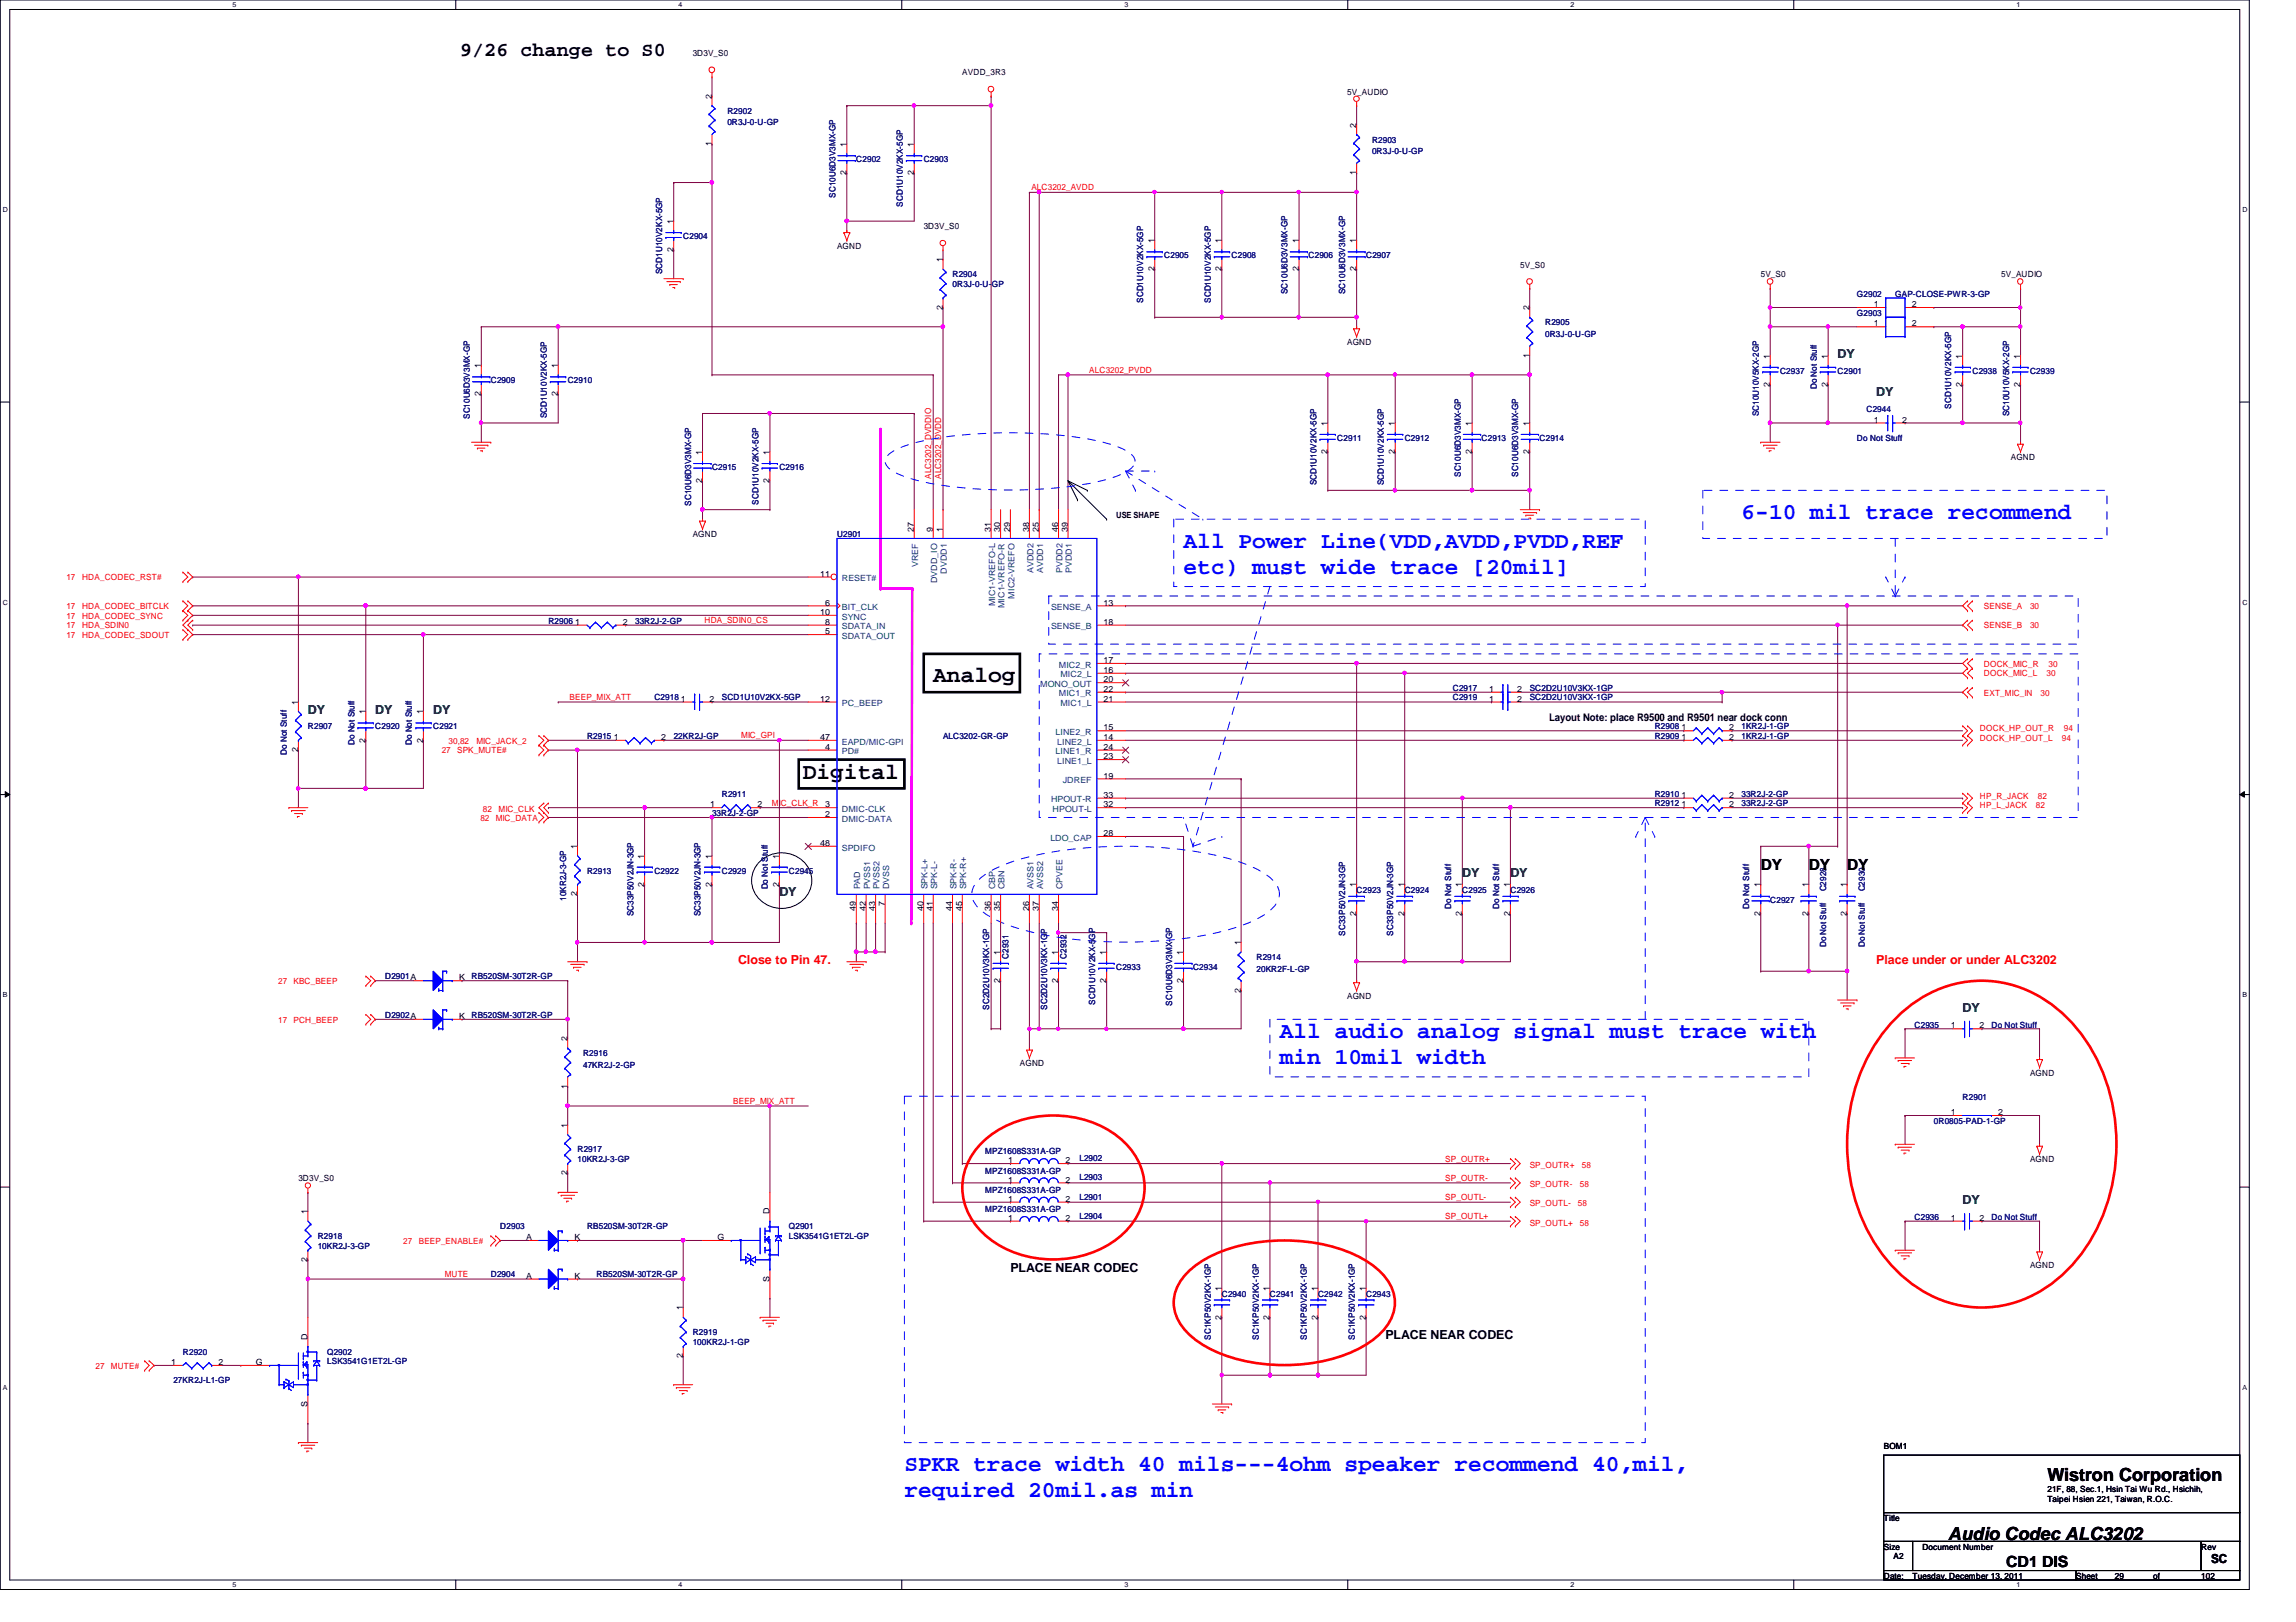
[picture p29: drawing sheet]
<svg xmlns="http://www.w3.org/2000/svg" width="297mm" height="210mm" viewBox="0 0 297 210" stroke-linecap="round" stroke-linejoin="round" font-family="sans-serif">
<defs><g id="words">
<g font-size="3" fill="#00f">
<text x="153.1" y="70.9">All Power Line(VDD,AVDD,PVDD,REF</text>
<text x="225.3" y="67.1">6-10 mil trace recommend</text>
<text x="153.1" y="74.3">etc) must wide trace [20mil]</text>
<text x="165.6" y="134.4">All audio analog signal must trace with</text>
<text x="165.6" y="137.7">min 10mil width</text>
<text x="117" y="190.4">SPKR trace width 40 mils---4ohm speaker recommend 40,mil,</text>
<text x="117" y="193.7">required 20mil.as min</text>
</g>
<g font-size="3">
<text x="120.7" y="88.3">Analog</text>
<text x="103.8" y="100.8">Digital</text>
</g>
<text font-size="2.6" x="59.5" y="7.2">9/26 change to S0</text>
<g font-size="2.3">
<text x="264.9" y="191.7">Wistron Corporation</text>
<text x="252" y="199.3">Audio Codec ALC3202</text>
</g>
<g font-size="2">
<text x="227.8" y="112.6">DY</text>
<text x="234" y="112.6">DY</text>
<text x="239" y="112.6">DY</text>
<text x="259.5" y="202.7">CD1 DIS</text>
</g>
<g font-size="1.6" fill="#008000">
<text x="237.7" y="46.3">DY</text>
<text x="242.7" y="51.3">DY</text>
<text x="39.8" y="92.4">DY</text>
<text x="48.6" y="92.4">DY</text>
<text x="56" y="92.4">DY</text>
<text x="189.2" y="113.5">DY</text>
<text x="195.4" y="113.5">DY</text>
<text x="100.8" y="116">DY</text>
<text x="253.9" y="130.9">DY</text>
<text x="253.9" y="155.8">DY</text>
</g>
<g font-size="1.6" fill="#f00">
<text x="95.5" y="124.7">Close to Pin 47.</text>
<text x="242.7" y="124.7">Place under or under ALC3202</text>
</g>
<g font-size="1.6">
<text x="130.7" y="164.5">PLACE NEAR CODEC</text>
<text x="179.2" y="173.3">PLACE NEAR CODEC</text>
<text x="286" y="202.3">SC</text>
</g>
<text font-size="1.4" x="200.4" y="93.3">Layout Note: place R9500 and R9501 near dock conn</text>
<g font-size="1.1">
<text x="89.6" y="7.3">3D3V_S0</text>
<text x="124.5" y="9.7">AVDD_3R3</text>
<text x="92.1" y="12.8" transform="rotate(-90 92.1 12.8)">2</text>
<text x="174.3" y="12.2">5V_AUDIO</text>
<text x="175.5" y="16.5" transform="rotate(-90 175.5 16.5)">2</text>
<text x="92.1" y="18.9" transform="rotate(-90 92.1 18.9)">1</text>
<text x="109.5" y="22.6" transform="rotate(-90 109.5 22.6)">2</text>
<text x="109.5" y="19" transform="rotate(-90 109.5 19)">1</text>
<text x="118.2" y="22.6" transform="rotate(-90 118.2 22.6)">2</text>
<text x="118.2" y="19" transform="rotate(-90 118.2 19)">1</text>
<text x="175.5" y="22.6" transform="rotate(-90 175.5 22.6)">1</text>
<text x="87.1" y="29" transform="rotate(-90 87.1 29)">1</text>
<text x="119.5" y="29.7">3D3V_S0</text>
<text x="87.1" y="32.6" transform="rotate(-90 87.1 32.6)">2</text>
<text x="108.3" y="32.2">AGND</text>
<text x="122" y="34" transform="rotate(-90 122 34)">1</text>
<text x="149.3" y="35.1" transform="rotate(-90 149.3 35.1)">2</text>
<text x="149.3" y="31.5" transform="rotate(-90 149.3 31.5)">1</text>
<text x="158" y="35.1" transform="rotate(-90 158 35.1)">2</text>
<text x="158" y="31.5" transform="rotate(-90 158 31.5)">1</text>
<text x="168" y="35.1" transform="rotate(-90 168 35.1)">2</text>
<text x="168" y="31.5" transform="rotate(-90 168 31.5)">1</text>
<text x="175.5" y="35.1" transform="rotate(-90 175.5 35.1)">2</text>
<text x="175.5" y="31.5" transform="rotate(-90 175.5 31.5)">1</text>
<text x="196.7" y="34.6">5V_S0</text>
<text x="227.8" y="35.9">5V_S0</text>
<text x="258.9" y="35.9">5V_AUDIO</text>
<text x="122" y="40.1" transform="rotate(-90 122 40.1)">2</text>
<text x="197.9" y="40.2" transform="rotate(-90 197.9 40.2)">2</text>
<text x="242.4" y="39.8">1</text>
<text x="247.4" y="39.8">2</text>
<text x="62.2" y="47.6" transform="rotate(-90 62.2 47.6)">1</text>
<text x="72.2" y="47.6" transform="rotate(-90 72.2 47.6)">1</text>
<text x="174.3" y="44.6">AGND</text>
<text x="197.9" y="46.3" transform="rotate(-90 197.9 46.3)">1</text>
<text x="229" y="46.4" transform="rotate(-90 229 46.4)">1</text>
<text x="236.5" y="46.4" transform="rotate(-90 236.5 46.4)">1</text>
<text x="242.4" y="42.2">1</text>
<text x="247.4" y="42.2">2</text>
<text x="253.9" y="46.4" transform="rotate(-90 253.9 46.4)">1</text>
<text x="261.4" y="46.4" transform="rotate(-90 261.4 46.4)">1</text>
<text x="62.2" y="51.3" transform="rotate(-90 62.2 51.3)">2</text>
<text x="72.2" y="51.3" transform="rotate(-90 72.2 51.3)">2</text>
<text x="229" y="50" transform="rotate(-90 229 50)">2</text>
<text x="236.5" y="50" transform="rotate(-90 236.5 50)">2</text>
<text x="253.9" y="50" transform="rotate(-90 253.9 50)">2</text>
<text x="261.4" y="50" transform="rotate(-90 261.4 50)">2</text>
<text x="90.8" y="58.8" transform="rotate(-90 90.8 58.8)">1</text>
<text x="99.6" y="58.8" transform="rotate(-90 99.6 58.8)">1</text>
<text x="171.7" y="58.8" transform="rotate(-90 171.7 58.8)">2</text>
<text x="171.7" y="55.1" transform="rotate(-90 171.7 55.1)">1</text>
<text x="180.5" y="58.8" transform="rotate(-90 180.5 58.8)">2</text>
<text x="180.5" y="55.1" transform="rotate(-90 180.5 55.1)">1</text>
<text x="190.4" y="58.8" transform="rotate(-90 190.4 58.8)">2</text>
<text x="190.4" y="55.1" transform="rotate(-90 190.4 55.1)">1</text>
<text x="197.9" y="58.8" transform="rotate(-90 197.9 58.8)">2</text>
<text x="197.9" y="55.1" transform="rotate(-90 197.9 55.1)">1</text>
<text x="242.4" y="54.7">1</text>
<text x="246.1" y="54.7">2</text>
<text x="260.1" y="59.5">AGND</text>
<text x="90.8" y="62.5" transform="rotate(-90 90.8 62.5)">2</text>
<text x="99.6" y="62.5" transform="rotate(-90 99.6 62.5)">2</text>
<text x="89.6" y="69.5">AGND</text>
<text x="118.2" y="68.8" transform="rotate(-90 118.2 68.8)">27</text>
<text x="120.7" y="68.8" transform="rotate(-90 120.7 68.8)">9</text>
<text x="122" y="68.8" transform="rotate(-90 122 68.8)">1</text>
<text x="128.2" y="68.8" transform="rotate(-90 128.2 68.8)">31</text>
<text x="129.4" y="68.8" transform="rotate(-90 129.4 68.8)">30</text>
<text x="130.7" y="68.8" transform="rotate(-90 130.7 68.8)">29</text>
<text x="133.1" y="68.8" transform="rotate(-90 133.1 68.8)">38</text>
<text x="134.4" y="68.8" transform="rotate(-90 134.4 68.8)">25</text>
<text x="136.9" y="68.8" transform="rotate(-90 136.9 68.8)">46</text>
<text x="138.1" y="68.8" transform="rotate(-90 138.1 68.8)">39</text>
<text x="144.4" y="67">USE SHAPE</text>
<text x="106.1" y="74.6">11</text>
<text x="74.4" y="80.9">1</text>
<text x="80.6" y="80.9">2</text>
<text x="106.1" y="79.6">10</text>
<text x="106.8" y="82.1">5</text>
<text x="106.8" y="78.4">6</text>
<text x="106.8" y="80.9">8</text>
<text x="142.8" y="78.4">13</text>
<text x="142.8" y="80.9">18</text>
<text x="142.8" y="87.1">16</text>
<text x="142.8" y="85.8">17</text>
<text x="142.8" y="88.3">20</text>
<text x="142.8" y="89.5">22</text>
<text x="192.7" y="89.5">1</text>
<text x="196.3" y="89.5">2</text>
<text x="38.6" y="91.2" transform="rotate(-90 38.6 91.2)">1</text>
<text x="47.3" y="92.5" transform="rotate(-90 47.3 92.5)">1</text>
<text x="54.7" y="92.5" transform="rotate(-90 54.7 92.5)">1</text>
<text x="79.4" y="95.8">1</text>
<text x="85.6" y="95.8">2</text>
<text x="88.1" y="90.8">1</text>
<text x="91.8" y="90.8">2</text>
<text x="106.1" y="90.8">12</text>
<text x="106.1" y="95.8">47</text>
<text x="142.8" y="90.8">21</text>
<text x="142.8" y="95.8">14</text>
<text x="142.8" y="94.5">15</text>
<text x="192.7" y="90.8">1</text>
<text x="196.3" y="90.8">2</text>
<text x="217.5" y="95.8">1</text>
<text x="217.5" y="94.5">1</text>
<text x="223.7" y="95.8">2</text>
<text x="223.7" y="94.5">2</text>
<text x="38.6" y="97.3" transform="rotate(-90 38.6 97.3)">2</text>
<text x="47.3" y="96.1" transform="rotate(-90 47.3 96.1)">2</text>
<text x="54.7" y="96.1" transform="rotate(-90 54.7 96.1)">2</text>
<text x="106.8" y="97">4</text>
<text x="142.8" y="100.8">19</text>
<text x="142.8" y="97">24</text>
<text x="142.8" y="98.3">23</text>
<text x="91.9" y="104.5">1</text>
<text x="98" y="104.5">2</text>
<text x="106.8" y="104.5">3</text>
<text x="106.8" y="105.7">2</text>
<text x="142.8" y="104.5">32</text>
<text x="142.8" y="103.3">33</text>
<text x="217.5" y="104.5">1</text>
<text x="217.5" y="103.3">1</text>
<text x="223.7" y="104.5">2</text>
<text x="223.7" y="103.3">2</text>
<text x="74.7" y="109.9" transform="rotate(-90 74.7 109.9)">1</text>
<text x="83.4" y="111.1" transform="rotate(-90 83.4 111.1)">1</text>
<text x="92.1" y="111.1" transform="rotate(-90 92.1 111.1)">1</text>
<text x="100.8" y="111.1" transform="rotate(-90 100.8 111.1)">1</text>
<text x="106.1" y="109.5">48</text>
<text x="142.8" y="108.2">28</text>
<text x="74.7" y="116" transform="rotate(-90 74.7 116)">2</text>
<text x="83.4" y="114.8" transform="rotate(-90 83.4 114.8)">2</text>
<text x="92.1" y="114.8" transform="rotate(-90 92.1 114.8)">2</text>
<text x="100.8" y="114.8" transform="rotate(-90 100.8 114.8)">2</text>
<text x="110.7" y="117.9" transform="rotate(-90 110.7 117.9)">49</text>
<text x="112" y="117.9" transform="rotate(-90 112 117.9)">42</text>
<text x="113.2" y="117.9" transform="rotate(-90 113.2 117.9)">43</text>
<text x="114.5" y="117.3" transform="rotate(-90 114.5 117.3)">7</text>
<text x="119.5" y="117.9" transform="rotate(-90 119.5 117.9)">40</text>
<text x="120.7" y="117.9" transform="rotate(-90 120.7 117.9)">41</text>
<text x="123.2" y="117.9" transform="rotate(-90 123.2 117.9)">44</text>
<text x="124.5" y="117.9" transform="rotate(-90 124.5 117.9)">45</text>
<text x="128.2" y="117.9" transform="rotate(-90 128.2 117.9)">36</text>
<text x="129.4" y="117.9" transform="rotate(-90 129.4 117.9)">35</text>
<text x="133.1" y="117.9" transform="rotate(-90 133.1 117.9)">26</text>
<text x="134.4" y="117.9" transform="rotate(-90 134.4 117.9)">37</text>
<text x="136.9" y="117.9" transform="rotate(-90 136.9 117.9)">34</text>
<text x="175.5" y="118.5" transform="rotate(-90 175.5 118.5)">2</text>
<text x="175.5" y="114.9" transform="rotate(-90 175.5 114.9)">1</text>
<text x="181.7" y="118.5" transform="rotate(-90 181.7 118.5)">2</text>
<text x="181.7" y="114.9" transform="rotate(-90 181.7 114.9)">1</text>
<text x="189.1" y="118.5" transform="rotate(-90 189.1 118.5)">2</text>
<text x="189.1" y="114.9" transform="rotate(-90 189.1 114.9)">1</text>
<text x="195.4" y="118.5" transform="rotate(-90 195.4 118.5)">2</text>
<text x="195.4" y="114.9" transform="rotate(-90 195.4 114.9)">1</text>
<text x="227.8" y="118.5" transform="rotate(-90 227.8 118.5)">2</text>
<text x="227.8" y="114.9" transform="rotate(-90 227.8 114.9)">1</text>
<text x="234" y="118.5" transform="rotate(-90 234 118.5)">2</text>
<text x="234" y="114.9" transform="rotate(-90 234 114.9)">1</text>
<text x="238.9" y="118.5" transform="rotate(-90 238.9 118.5)">2</text>
<text x="238.9" y="114.9" transform="rotate(-90 238.9 114.9)">1</text>
<text x="129.4" y="123.6" transform="rotate(-90 129.4 123.6)">1</text>
<text x="136.9" y="123.6" transform="rotate(-90 136.9 123.6)">1</text>
<text x="143.1" y="123.6" transform="rotate(-90 143.1 123.6)">1</text>
<text x="153.1" y="123.6" transform="rotate(-90 153.1 123.6)">1</text>
<text x="160.5" y="122.3" transform="rotate(-90 160.5 122.3)">1</text>
<text x="59.4" y="126.9">K</text>
<text x="59.4" y="131.9">K</text>
<text x="129.4" y="127.2" transform="rotate(-90 129.4 127.2)">2</text>
<text x="136.9" y="127.2" transform="rotate(-90 136.9 127.2)">2</text>
<text x="143.1" y="127.2" transform="rotate(-90 143.1 127.2)">2</text>
<text x="153.1" y="127.2" transform="rotate(-90 153.1 127.2)">2</text>
<text x="160.5" y="128.4" transform="rotate(-90 160.5 128.4)">2</text>
<text x="174.3" y="129.2">AGND</text>
<text x="73.4" y="134.7" transform="rotate(-90 73.4 134.7)">2</text>
<text x="131.9" y="138">AGND</text>
<text x="252.4" y="133.1">1</text>
<text x="256.1" y="133.1">2</text>
<text x="73.4" y="140.9" transform="rotate(-90 73.4 140.9)">1</text>
<text x="262.6" y="139.2">AGND</text>
<text x="73.4" y="146" transform="rotate(-90 73.4 146)">1</text>
<text x="252.4" y="144.3">1</text>
<text x="258.5" y="144.3">2</text>
<text x="38.6" y="152.9">3D3V_S0</text>
<text x="73.4" y="152.1" transform="rotate(-90 73.4 152.1)">2</text>
<text x="130.4" y="153">1</text>
<text x="130.4" y="150.5">1</text>
<text x="130.4" y="155.5">1</text>
<text x="137.8" y="153">2</text>
<text x="137.8" y="150.5">2</text>
<text x="137.8" y="155.5">2</text>
<text x="262.6" y="150.4">AGND</text>
<text x="39.8" y="157.1" transform="rotate(-90 39.8 157.1)">1</text>
<text x="68.1" y="160.5">A</text>
<text x="74.3" y="160.5">K</text>
<text x="92.8" y="160.5">G</text>
<text x="99.6" y="157.1" transform="rotate(-90 99.6 157.1)">D</text>
<text x="130.4" y="158">1</text>
<text x="137.8" y="158">2</text>
<text x="252.4" y="158">1</text>
<text x="256.1" y="158">2</text>
<text x="39.8" y="163.3" transform="rotate(-90 39.8 163.3)">2</text>
<text x="68.1" y="165.5">A</text>
<text x="74.3" y="165.5">K</text>
<text x="99.6" y="165.9" transform="rotate(-90 99.6 165.9)">S</text>
<text x="158" y="167.1" transform="rotate(-90 158 167.1)">1</text>
<text x="164.3" y="167.1" transform="rotate(-90 164.3 167.1)">1</text>
<text x="170.5" y="167.1" transform="rotate(-90 170.5 167.1)">1</text>
<text x="176.7" y="167.1" transform="rotate(-90 176.7 167.1)">1</text>
<text x="262.6" y="164.1">AGND</text>
<text x="39.8" y="173.4" transform="rotate(-90 39.8 173.4)">D</text>
<text x="88.3" y="169.6" transform="rotate(-90 88.3 169.6)">1</text>
<text x="158" y="170.8" transform="rotate(-90 158 170.8)">2</text>
<text x="164.3" y="170.8" transform="rotate(-90 164.3 170.8)">2</text>
<text x="170.5" y="170.8" transform="rotate(-90 170.5 170.8)">2</text>
<text x="176.7" y="170.8" transform="rotate(-90 176.7 170.8)">2</text>
<text x="22.1" y="176.7">1</text>
<text x="28.3" y="176.7">2</text>
<text x="33.1" y="176.7">G</text>
<text x="88.3" y="175.8" transform="rotate(-90 88.3 175.8)">2</text>
<text x="39.8" y="182.1" transform="rotate(-90 39.8 182.1)">S</text>
<text x="243.7" y="187.5">BOM1</text>
<text x="243.7" y="196.8">Title</text>
<text x="264.9" y="193.1">21F, 88, Sec.1, Hsin Tai Wu Rd., Hsichih,</text>
<text x="264.9" y="194.4">Taipei Hsien 221, Taiwan, R.O.C.</text>
<text x="243.7" y="200.5">Size</text>
<text x="245" y="201.8">A2</text>
<text x="248.7" y="200.5">Document Number</text>
<text x="284.8" y="200.5">Rev</text>
<text x="243.7" y="204.3">Date:</text>
<text x="247.4" y="204.3">Tuesday, December 13, 2011</text>
<text x="268.6" y="204.3">Sheet</text>
<text x="273.6" y="204.3">29</text>
<text x="278.6" y="204.3">of</text>
<text x="284.8" y="204.3">102</text>
</g>
<g font-size="1.1" fill="#000080">
<text x="94.1" y="14.7">R2902</text>
<text x="94.1" y="16.2">0R3J-0-U-GP</text>
<text x="110.8" y="21">C2902</text>
<text x="119.5" y="21">C2903</text>
<text x="177.5" y="18.5">R2903</text>
<text x="177.5" y="19.9">0R3J-0-U-GP</text>
<text x="108.1" y="25.6" transform="rotate(-90 108.1 25.6)">SC10U6D3V3MX-GP</text>
<text x="116.8" y="26.8" transform="rotate(-90 116.8 26.8)">SCD1U10V2KX-5GP</text>
<text x="85.7" y="35.5" transform="rotate(-90 85.7 35.5)">SCD1U10V2KX-5GP</text>
<text x="88.4" y="30.9">C2904</text>
<text x="123.2" y="35.9">R2904</text>
<text x="150.6" y="33.4">C2905</text>
<text x="159.3" y="33.4">C2908</text>
<text x="169.3" y="33.4">C2906</text>
<text x="176.7" y="33.4">C2907</text>
<text x="123.2" y="37.1">0R3J-0-U-GP</text>
<text x="147.9" y="39.2" transform="rotate(-90 147.9 39.2)">SCD1U10V2KX-5GP</text>
<text x="156.6" y="39.2" transform="rotate(-90 156.6 39.2)">SCD1U10V2KX-5GP</text>
<text x="166.6" y="38.1" transform="rotate(-90 166.6 38.1)">SC10U6D3V3MX-GP</text>
<text x="174" y="38.1" transform="rotate(-90 174 38.1)">SC10U6D3V3MX-GP</text>
<text x="240.2" y="38.4">G2902</text>
<text x="240.2" y="40.9">G2903</text>
<text x="245.2" y="38.4">GAP-CLOSE-PWR-3-GP</text>
<text x="199.9" y="42.1">R2905</text>
<text x="199.9" y="43.6">0R3J-0-U-GP</text>
<text x="63.5" y="49.6">C2909</text>
<text x="73.4" y="49.6">C2910</text>
<text x="227.5" y="53.9" transform="rotate(-90 227.5 53.9)">SC10U10V5KX-2GP</text>
<text x="230.3" y="48.3">C2937</text>
<text x="235" y="50.4" transform="rotate(-90 235 50.4)">Do Not Stuff</text>
<text x="237.7" y="48.3">C2901</text>
<text x="241.5" y="53.3">C2944</text>
<text x="252.4" y="52.9" transform="rotate(-90 252.4 52.9)">SCD1U10V2KX-5GP</text>
<text x="255.2" y="48.3">C2938</text>
<text x="259.9" y="53.9" transform="rotate(-90 259.9 53.9)">SC10U10V5KX-2GP</text>
<text x="262.6" y="48.3">C2939</text>
<text x="60.8" y="54.2" transform="rotate(-90 60.8 54.2)">SC10U6D3V3MX-GP</text>
<text x="70.7" y="54.1" transform="rotate(-90 70.7 54.1)">SCD1U10V2KX-5GP</text>
<text x="173" y="57.1">C2911</text>
<text x="181.7" y="57.1">C2912</text>
<text x="191.7" y="57.1">C2913</text>
<text x="199.2" y="57.1">C2914</text>
<text x="240.2" y="57.1">Do Not Stuff</text>
<text x="89.4" y="65.4" transform="rotate(-90 89.4 65.4)">SC10U6D3V3MX-GP</text>
<text x="92.1" y="60.8">C2915</text>
<text x="98.1" y="65.3" transform="rotate(-90 98.1 65.3)">SCD1U10V2KX-5GP</text>
<text x="100.8" y="60.8">C2916</text>
<text x="170.3" y="62.8" transform="rotate(-90 170.3 62.8)">SCD1U10V2KX-5GP</text>
<text x="179" y="62.8" transform="rotate(-90 179 62.8)">SCD1U10V2KX-5GP</text>
<text x="189" y="61.7" transform="rotate(-90 189 61.7)">SC10U6D3V3MX-GP</text>
<text x="196.4" y="61.7" transform="rotate(-90 196.4 61.7)">SC10U6D3V3MX-GP</text>
<text x="108.3" y="69.5">U2901</text>
<text x="70.9" y="80.7">R2906</text>
<text x="82.2" y="80.7">33R2J-2-GP</text>
<text x="188" y="89.4">C2917</text>
<text x="197.9" y="89.4">SC2D2U10V3KX-1GP</text>
<text x="39.8" y="94.4">R2907</text>
<text x="48.6" y="94.4">C2920</text>
<text x="56" y="94.4">C2921</text>
<text x="75.9" y="95.6">R2915</text>
<text x="84.7" y="90.6">C2918</text>
<text x="87.2" y="95.6">22KR2J-GP</text>
<text x="93.4" y="90.6">SCD1U10V2KX-5GP</text>
<text x="122" y="95.6">ALC3202-GR-GP</text>
<text x="188" y="90.6">C2919</text>
<text x="197.9" y="90.6">SC2D2U10V3KX-1GP</text>
<text x="214.1" y="95.6">R2909</text>
<text x="214.1" y="94.4">R2908</text>
<text x="225.3" y="95.6">1KR2J-1-GP</text>
<text x="225.3" y="94.4">1KR2J-1-GP</text>
<text x="37.1" y="97.7" transform="rotate(-90 37.1 97.7)">Do Not Stuff</text>
<text x="45.8" y="96.4" transform="rotate(-90 45.8 96.4)">Do Not Stuff</text>
<text x="53.3" y="96.4" transform="rotate(-90 53.3 96.4)">Do Not Stuff</text>
<text x="92.1" y="105.6">33R2J-2-GP</text>
<text x="93.4" y="103.1">R2911</text>
<text x="214.1" y="104.4">R2912</text>
<text x="214.1" y="103.1">R2910</text>
<text x="225.3" y="104.4">33R2J-2-GP</text>
<text x="225.3" y="103.1">33R2J-2-GP</text>
<text x="75.9" y="113.1">R2913</text>
<text x="84.7" y="113.1">C2922</text>
<text x="93.4" y="113.1">C2929</text>
<text x="102.1" y="113.1">C2945</text>
<text x="73.2" y="116.6" transform="rotate(-90 73.2 116.6)">10KR2J-3-GP</text>
<text x="82" y="118.6" transform="rotate(-90 82 118.6)">SC33P50V2JN-3GP</text>
<text x="90.6" y="118.6" transform="rotate(-90 90.6 118.6)">SC33P50V2JN-3GP</text>
<text x="99.4" y="115.1" transform="rotate(-90 99.4 115.1)">Do Not Stuff</text>
<text x="175.5" y="115.5">C2923</text>
<text x="181.7" y="115.5">C2924</text>
<text x="187.7" y="117.6" transform="rotate(-90 187.7 117.6)">Do Not Stuff</text>
<text x="189.2" y="115.5">C2925</text>
<text x="194" y="117.6" transform="rotate(-90 194 117.6)">Do Not Stuff</text>
<text x="195.4" y="115.5">C2926</text>
<text x="226.3" y="117.6" transform="rotate(-90 226.3 117.6)">Do Not Stuff</text>
<text x="229" y="116.8">C2927</text>
<text x="236.3" y="115.4" transform="rotate(-90 236.3 115.4)">C2928</text>
<text x="241.3" y="115.4" transform="rotate(-90 241.3 115.4)">C2930</text>
<text x="130.5" y="124.1" transform="rotate(-90 130.5 124.1)">C2931</text>
<text x="138" y="124.1" transform="rotate(-90 138 124.1)">C2932</text>
<text x="144.4" y="125.5">C2933</text>
<text x="154.3" y="125.5">C2934</text>
<text x="162.6" y="124.2">R2914</text>
<text x="162.6" y="125.7">20KR2F-L-GP</text>
<text x="174" y="121.1" transform="rotate(-90 174 121.1)">SC33P50V2JN-3GP</text>
<text x="180.3" y="121.1" transform="rotate(-90 180.3 121.1)">SC33P50V2JN-3GP</text>
<text x="236.3" y="122.6" transform="rotate(-90 236.3 122.6)">Do Not Stuff</text>
<text x="241.3" y="122.6" transform="rotate(-90 241.3 122.6)">Do Not Stuff</text>
<text x="49.8" y="126.7">D2901A</text>
<text x="49.8" y="131.7">D2902A</text>
<text x="61" y="126.7">RB520SM-30T2R-GP</text>
<text x="61" y="131.7">RB520SM-30T2R-GP</text>
<text x="128" y="130.7" transform="rotate(-90 128 130.7)">SC2D2U10V3KX-1GP</text>
<text x="135.5" y="130.7" transform="rotate(-90 135.5 130.7)">SC2D2U10V3KX-1GP</text>
<text x="141.7" y="130" transform="rotate(-90 141.7 130)">SCD1U10V2KX-5GP</text>
<text x="151.6" y="130.2" transform="rotate(-90 151.6 130.2)">SC10U6D3V3MX-GP</text>
<text x="75.4" y="136.7">R2916</text>
<text x="247.7" y="133">C2935</text>
<text x="257.6" y="133">Do Not Stuff</text>
<text x="75.4" y="138.2">47KR2J-2-GP</text>
<text x="253.9" y="142.3">R2901</text>
<text x="74.7" y="149.1">R2917</text>
<text x="127.5" y="149.4">MPZ1608S331A-GP</text>
<text x="250.2" y="145.4">0R0805-PAD-1-GP</text>
<text x="74.7" y="150.4">10KR2J-3-GP</text>
<text x="127.5" y="151.9">MPZ1608S331A-GP</text>
<text x="127.5" y="154.4">MPZ1608S331A-GP</text>
<text x="139.7" y="152.7">L2903</text>
<text x="139.7" y="150.3">L2902</text>
<text x="139.7" y="155.2">L2901</text>
<text x="41.1" y="160.4">R2918</text>
<text x="41.1" y="161.6">10KR2J-3-GP</text>
<text x="64.7" y="159.1">D2903</text>
<text x="75.9" y="159.1">RB520SM-30T2R-GP</text>
<text x="102.1" y="159.1">Q2901</text>
<text x="102.1" y="160.4">LSK3541G1ET2L-GP</text>
<text x="127.5" y="156.8">MPZ1608S331A-GP</text>
<text x="139.7" y="157.7">L2904</text>
<text x="247.7" y="157.9">C2936</text>
<text x="257.6" y="157.9">Do Not Stuff</text>
<text x="63.5" y="165.3">D2904</text>
<text x="77.2" y="165.3">RB520SM-30T2R-GP</text>
<text x="158.1" y="167.8">C2940</text>
<text x="164.3" y="167.8">C2941</text>
<text x="170.5" y="167.8">C2942</text>
<text x="176.7" y="167.8">C2943</text>
<text x="89.6" y="172.8">R2919</text>
<text x="156.6" y="173.4" transform="rotate(-90 156.6 173.4)">SC1KP50V2KX-1GP</text>
<text x="162.9" y="173.4" transform="rotate(-90 162.9 173.4)">SC1KP50V2KX-1GP</text>
<text x="169.1" y="173.4" transform="rotate(-90 169.1 173.4)">SC1KP50V2KX-1GP</text>
<text x="175.3" y="173.4" transform="rotate(-90 175.3 173.4)">SC1KP50V2KX-1GP</text>
<text x="22.4" y="179">27KR2J-L1-GP</text>
<text x="23.7" y="175.3">R2920</text>
<text x="42.3" y="175.3">Q2902</text>
<text x="42.3" y="176.5">LSK3541G1ET2L-GP</text>
<text x="89.6" y="174">100KR2J-1-GP</text>
</g>
<g font-size="1.1" fill="#f00">
<text x="133.4" y="24.6">ALC3202_AVDD</text>
<text x="140.9" y="48.3">ALC3202_PVDD</text>
<text x="120.5" y="62" transform="rotate(-90 120.5 62)">ALC3202_DVDDIO</text>
<text x="121.7" y="62" transform="rotate(-90 121.7 62)">ALC3202_DVDD</text>
<text x="8.6" y="75.1">17</text>
<text x="10.6" y="75.1">HDA_CODEC_RST#</text>
<text x="8.6" y="82.5">17</text>
<text x="8.6" y="81.3">17</text>
<text x="8.6" y="78.8">17</text>
<text x="8.6" y="80.1">17</text>
<text x="10.6" y="82.5">HDA_CODEC_SDOUT</text>
<text x="10.6" y="81.3">HDA_SDIN0</text>
<text x="10.6" y="78.8">HDA_CODEC_BITCLK</text>
<text x="10.6" y="80.1">HDA_CODEC_SYNC</text>
<text x="91.1" y="80.6">HDA_SDIN0_CS</text>
<text x="256.7" y="78.8">SENSE_A</text>
<text x="256.7" y="81.3">SENSE_B</text>
<text x="262.6" y="78.8">30</text>
<text x="262.6" y="81.3">30</text>
<text x="256.7" y="86.3">DOCK_MIC_R</text>
<text x="256.7" y="87.5">DOCK_MIC_L</text>
<text x="264.8" y="87.5">30</text>
<text x="265" y="86.3">30</text>
<text x="73.7" y="90.6">BEEP_MIX_ATT</text>
<text x="95.9" y="95.5">MIC_GPI</text>
<text x="256.2" y="94.6">DOCK_HP_OUT_R</text>
<text x="256.2" y="95.9">DOCK_HP_OUT_L</text>
<text x="256.7" y="90">EXT_MIC_IN</text>
<text x="264" y="90">30</text>
<text x="266.7" y="95.9">94</text>
<text x="267" y="94.6">94</text>
<text x="57.1" y="97.5">27</text>
<text x="58" y="96.3">30,82</text>
<text x="59.1" y="97.5">SPK_MUTE#</text>
<text x="61.6" y="96.3">MIC_JACK_2</text>
<text x="62.1" y="106.2">82</text>
<text x="62.5" y="105.1">82</text>
<text x="64.1" y="106.2">MIC_DATA</text>
<text x="64.5" y="105.1">MIC_CLK</text>
<text x="99.9" y="104.3">MIC_CLK_R</text>
<text x="256.2" y="103.3">HP_R_JACK</text>
<text x="256.2" y="104.6">HP_L_JACK</text>
<text x="263.4" y="104.6">82</text>
<text x="263.7" y="103.3">82</text>
<text x="36" y="127.4">27</text>
<text x="38" y="127.4">KBC_BEEP</text>
<text x="36" y="132.3">17</text>
<text x="38" y="132.3">PCH_BEEP</text>
<text x="94.9" y="142.9">BEEP_MIX_ATT</text>
<text x="187" y="152.8">SP_OUTR-</text>
<text x="187" y="150.3">SP_OUTR+</text>
<text x="187" y="155.3">SP_OUTL-</text>
<text x="197.9" y="151.1">SP_OUTR+</text>
<text x="197.9" y="153.6">SP_OUTR-</text>
<text x="204.4" y="153.6">58</text>
<text x="204.6" y="151.1">58</text>
<text x="52.2" y="161">27</text>
<text x="54.2" y="161">BEEP_ENABLE#</text>
<text x="187" y="157.8">SP_OUTL+</text>
<text x="197.9" y="156.1">SP_OUTL-</text>
<text x="197.9" y="158.6">SP_OUTL+</text>
<text x="204.1" y="156.1">58</text>
<text x="204.4" y="158.6">58</text>
<text x="57.5" y="165.3">MUTE</text>
<text x="12.4" y="177.2">27</text>
<text x="14.3" y="177.2">MUTE#</text>
</g>
<g font-size="1.1" fill="#004080">
<text x="108.9" y="75.2">RESET#</text>
<text x="118.8" y="73.4" transform="rotate(-90 118.8 73.4)">VREF</text>
<text x="121.2" y="75.5" transform="rotate(-90 121.2 75.5)">DVDD_IO</text>
<text x="122.5" y="74.3" transform="rotate(-90 122.5 74.3)">DVDD1</text>
<text x="131.2" y="77.5" transform="rotate(-90 131.2 77.5)">MIC2-VREFO</text>
<text x="133.7" y="74.2" transform="rotate(-90 133.7 74.2)">AVDD2</text>
<text x="135" y="74.2" transform="rotate(-90 135 74.2)">AVDD1</text>
<text x="137.5" y="74.2" transform="rotate(-90 137.5 74.2)">PVDD2</text>
<text x="138.7" y="74.2" transform="rotate(-90 138.7 74.2)">PVDD1</text>
<text x="108.9" y="82.7">SDATA_OUT</text>
<text x="108.9" y="79">BIT_CLK</text>
<text x="108.9" y="81.4">SDATA_IN</text>
<text x="108.9" y="80.2">SYNC</text>
<text x="128.7" y="78.5" transform="rotate(-90 128.7 78.5)">MIC1-VREFO-L</text>
<text x="130" y="78.7" transform="rotate(-90 130 78.7)">MIC1-VREFO-R</text>
<text x="136" y="79">SENSE_A</text>
<text x="136" y="81.4">SENSE_B</text>
<text x="134.6" y="88.9">MONO_OUT</text>
<text x="137" y="86.4">MIC2_R</text>
<text x="137.2" y="87.7">MIC2_L</text>
<text x="108.9" y="91.4">PC_BEEP</text>
<text x="136.6" y="95.1">LINE2_R</text>
<text x="137" y="90.1">MIC1_R</text>
<text x="137.2" y="91.4">MIC1_L</text>
<text x="108.9" y="96.4">EAPD/MIC-GPI</text>
<text x="108.9" y="97.6">PD#</text>
<text x="136.6" y="97.6">LINE1_R</text>
<text x="136.8" y="96.4">LINE2_L</text>
<text x="136.8" y="98.8">LINE1_L</text>
<text x="137.5" y="101.3">JDREF</text>
<text x="108.9" y="105.1">DMIC-CLK</text>
<text x="108.9" y="106.3">DMIC-DATA</text>
<text x="136" y="103.8">HPOUT-R</text>
<text x="136.2" y="105.1">HPOUT-L</text>
<text x="108.9" y="110.1">SPDIFO</text>
<text x="135.9" y="108.8">LDO_CAP</text>
<text x="111.3" y="115.1" transform="rotate(-90 111.3 115.1)">PAD</text>
<text x="112.6" y="115.1" transform="rotate(-90 112.6 115.1)">PVSS1</text>
<text x="113.8" y="115.1" transform="rotate(-90 113.8 115.1)">PVSS2</text>
<text x="115" y="115.1" transform="rotate(-90 115 115.1)">DVSS</text>
<text x="120" y="115.1" transform="rotate(-90 120 115.1)">SPK-L+</text>
<text x="121.2" y="115.1" transform="rotate(-90 121.2 115.1)">SPK-L-</text>
<text x="123.7" y="115.1" transform="rotate(-90 123.7 115.1)">SPK-R-</text>
<text x="125" y="115.1" transform="rotate(-90 125 115.1)">SPK-R+</text>
<text x="128.7" y="115.1" transform="rotate(-90 128.7 115.1)">CBP</text>
<text x="130" y="115.1" transform="rotate(-90 130 115.1)">CBN</text>
<text x="133.7" y="115.1" transform="rotate(-90 133.7 115.1)">AVSS1</text>
<text x="135" y="115.1" transform="rotate(-90 135 115.1)">AVSS2</text>
<text x="137.5" y="115.1" transform="rotate(-90 137.5 115.1)">CPVEE</text>
</g>
<g font-size=".9">
<text x="30.1" y=".9">5</text>
<text x="87.8" y=".9">4</text>
<text x="145.5" y=".9">3</text>
<text x="203.2" y=".9">2</text>
<text x="260.9" y=".9">1</text>
<text x=".4" y="27.4">D</text>
<text x="290.1" y="27.4">D</text>
<text x=".4" y="78.2">C</text>
<text x="290.1" y="78.2">C</text>
<text x=".4" y="129">B</text>
<text x="290.1" y="129">B</text>
<text x=".4" y="179.8">A</text>
<text x="290.1" y="179.8">A</text>
<text x="30.1" y="205.4">5</text>
<text x="87.8" y="205.4">4</text>
<text x="145.5" y="205.4">3</text>
<text x="203.2" y="205.4">2</text>
<text x="260.9" y="205.4">1</text>
</g>
</g></defs>
<path d="M0 0h291v205.7h-291zM1.3 1.2h288.5v203.3h-288.5z" fill="none" stroke="#000" stroke-width=".13"/>
<g fill="#fff">
<path d="M30.1 .1h.5v1h-.5z"/>
<path d="M30.1 204.6h.5v1h-.5z"/>
</g>
<path d="M59 0v1.2M59 204.5v1.2" fill="none" stroke="#000" stroke-width=".13"/>
<g fill="#fff">
<path d="M87.8 .1h.5v1h-.5z"/>
<path d="M87.8 204.6h.5v1h-.5z"/>
</g>
<path d="M116.7 0v1.2M116.7 204.5v1.2" fill="none" stroke="#000" stroke-width=".13"/>
<g fill="#fff">
<path d="M145.5 .1h.5v1h-.5z"/>
<path d="M145.5 204.6h.5v1h-.5z"/>
</g>
<path d="M174.4 0v1.2M174.4 204.5v1.2" fill="none" stroke="#000" stroke-width=".13"/>
<g fill="#fff">
<path d="M203.2 .1h.5v1h-.5z"/>
<path d="M203.2 204.6h.5v1h-.5z"/>
</g>
<path d="M232.1 0v1.2M232.1 204.5v1.2" fill="none" stroke="#000" stroke-width=".13"/>
<g fill="#fff">
<path d="M260.9 .1h.5v1h-.5z"/>
<path d="M260.9 204.6h.5v1h-.5z"/>
<path d="M.4 26.6h.6v1h-.6z"/>
<path d="M290.1 26.6h.6v1h-.6z"/>
<path d="M.4 77.4h.6v1h-.6z"/>
<path d="M290.1 77.4h.6v1h-.6z"/>
</g>
<path d="M0 52h1.3M289.8 52h1.2" fill="none" stroke="#000" stroke-width=".13"/>
<g fill="#fff">
<path d="M.4 128.2h.6v1h-.6z"/>
<path d="M290.1 128.2h.6v1h-.6z"/>
</g>
<path d="M0 102.8h1.3M.7 102.4l.6 .4-.6 .4zM289.8 102.8h1.2M289.8 102.8l.6-.4v.8z" fill="none" stroke="#000" stroke-width=".13"/>
<path d="M.7 102.4l.6 .4-.6 .4zM289.8 102.8l.6-.4v.8z" fill="#000"/>
<g fill="#fff">
<path d="M.4 179h.5v1h-.5z"/>
<path d="M290.1 179h.6v1h-.6z"/>
</g>
<path d="M0 153.6h1.3M289.8 153.6h1.2" fill="none" stroke="#000" stroke-width=".13"/>
<g fill="none" stroke="#800040" stroke-width=".13">
<path d="M136.9 48.5v17.5M180.5 58.5h.1M180.5 58.5v5M136.9 66h.1M180.5 63.5h10M180.5 63.5h.1M38.6 102h.1M38.6 102v2.5M47.3 102h7.5M47.3 102h.1M181.7 118.2v6.3M128.2 133.1h1.3"/>
<path d="M129.5 133.1h.1M181.7 124.5h.1"/>
</g>
<path d="M180.3 63.3h.3l.1 .1-.1 .2-.1 .1-.2-.1z" fill-rule="evenodd" fill="#f0f"/>
<path d="M180.3 63.3h.3l.1 .1-.1 .2-.1 .1-.2-.1z" fill="none" stroke="#f0f" stroke-width=".13"/>
<g fill="none" stroke="#800040" stroke-width=".13">
<path d="M133.2 24.9h.1M133.2 24.9v41.1M133.2 24.9h1.2M134.4 24.9h.1M134.4 24.9v41.1M118.3 53.5h.1M118.3 53.5v12.5M168.1 41.1h7.4M168.1 41.1h.1M175.5 41.1h.1M175.5 41.1v1.2M24.9 79.6h79.7"/>
<path d="M24.9 79.6h.1M38.6 74.7h66M38.6 74.7h.1M47.3 78.4h57.3M47.3 78.4h.1M134.4 66h.1M24.9 80.9h.1M24.9 80.9h49.8M54.8 82.1h49.8M54.8 82.1h.1M80.9 80.9h23.7M80.9 80.9h.1"/>
<path d="M145.6 89.6h.1M145.6 89.6h47.4M196.7 90.8h26.1M222.8 90.8h.1M222.8 89.6h.1M222.8 89.6h31.1M222.8 89.6v1.2M253.9 89.6h.1M138.2 150.6h19.9M138.2 153.1h.1M138.2 150.6h.1M138.2 153.1h26.1"/>
</g>
<path d="M175.3 40.9h.3l.1 .1-.1 .2-.1 .1-.2-.1z" fill-rule="evenodd" fill="#f0f"/>
<path d="M175.3 40.9h.3l.1 .1-.1 .2-.1 .1-.2-.1z" fill="none" stroke="#f0f" stroke-width=".13"/>
<g fill="none" stroke="#800040" stroke-width=".13">
<path d="M175.5 31.1h.1M175.5 24.9v6.2M62.3 51h.1M62.3 51v3.7M138.2 48.5h33.6M171.8 48.5h.1M24.9 78.4h.1M24.9 78.4h22.4M24.9 82.1h.1M24.9 82.1h29.9M110.8 123.2h1.3M110.8 123.2h.1"/>
<path d="M143.2 133.1h.1M143.2 126.9v6.2M246.5 133.1h.1M246.5 133.1v3.8M246.5 133.1h6.2M256.4 133.1h7.5M256.4 133.1h.1M246.5 158h.1M246.5 144.4h.1M246.5 144.4v3.7M246.5 158v3.8M246.5 158h6.2"/>
<path d="M246.5 144.4h6.2M256.4 158h7.5M256.4 158h.1M258.9 144.4h5M258.9 144.4h.1M158.1 170.5h.1M158.1 170.5v7.5"/>
</g>
<path d="M143 133h.3v.1v.2h-.2h-.1z" fill-rule="evenodd" fill="#f0f"/>
<path d="M143 133h.3v.1v.2h-.2h-.1z" fill="none" stroke="#f0f" stroke-width=".13"/>
<path d="M136.9 133.1h.1M136.9 133.1h6.3" fill="none" stroke="#800040" stroke-width=".13"/>
<path d="M136.7 133h.3l.1 .1-.1 .2h-.1h-.2z" fill-rule="evenodd" fill="#f0f"/>
<path d="M136.7 133h.3l.1 .1-.1 .2h-.1h-.2z" fill="none" stroke="#f0f" stroke-width=".13"/>
<path d="M38.6 102h8.7M47.3 102h.1" fill="none" stroke="#800040" stroke-width=".13"/>
<path d="M38.4 101.9h.3l.1 .1-.1 .2h-.1h-.2z" fill-rule="evenodd" fill="#f0f"/>
<path d="M38.4 101.9h.3l.1 .1-.1 .2h-.1h-.2z" fill="none" stroke="#f0f" stroke-width=".13"/>
<path d="M47.1 101.9h.4v.1v.2h-.2h-.2z" fill-rule="evenodd" fill="#f0f"/>
<path d="M47.1 101.9h.4v.1v.2h-.2h-.2z" fill="none" stroke="#f0f" stroke-width=".13"/>
<path d="M197.9 48.5h.1M197.9 46v2.5M24.9 74.7h13.7M24.9 74.7h.1M170.5 155.6h.1M170.5 155.6v11.2M176.7 158h.1M176.7 158v8.8M164.3 178h6.2M170.5 178h.1" fill="none" stroke="#800040" stroke-width=".13"/>
<path d="M170.4 177.8h.3v.1v.2l-.2 .1-.1-.1z" fill-rule="evenodd" fill="#f0f"/>
<path d="M170.4 177.8h.3v.1v.2l-.2 .1-.1-.1z" fill="none" stroke="#f0f" stroke-width=".13"/>
<path d="M170.5 170.5h.1M170.5 170.5v7.5" fill="none" stroke="#800040" stroke-width=".13"/>
<path d="M170.4 177.8h.3v.1v.2l-.2 .1-.1-.1z" fill-rule="evenodd" fill="#f0f"/>
<path d="M170.4 177.8h.3v.1v.2l-.2 .1-.1-.1z" fill="none" stroke="#f0f" stroke-width=".13"/>
<path d="M158.1 150.6h.1M158.1 150.6v16.2M164.3 153.1h.1M164.3 153.1v13.7M158.1 178h.1M158.1 178v3.7M164.3 170.5h.1M164.3 170.5v7.5" fill="none" stroke="#800040" stroke-width=".13"/>
<path d="M164.1 177.8h.3l.1 .1-.1 .2-.1 .1-.2-.1z" fill-rule="evenodd" fill="#f0f"/>
<path d="M164.1 177.8h.3l.1 .1-.1 .2-.1 .1-.2-.1z" fill="none" stroke="#f0f" stroke-width=".13"/>
<path d="M168.1 34.8v6.3M168.1 41.1h.1" fill="none" stroke="#800040" stroke-width=".13"/>
<path d="M167.9 40.9h.3v.1v.2l-.2 .1-.1-.1z" fill-rule="evenodd" fill="#f0f"/>
<path d="M167.9 40.9h.3v.1v.2l-.2 .1-.1-.1z" fill="none" stroke="#f0f" stroke-width=".13"/>
<path d="M158.1 41.1h.1M158.1 41.1h10M158.1 178h.1M158.1 178h6.2M176.7 170.5h.1M176.7 170.5v7.5" fill="none" stroke="#800040" stroke-width=".13"/>
<path d="M164.1 177.8h.3l.1 .1-.1 .2-.1 .1-.2-.1z" fill-rule="evenodd" fill="#f0f"/>
<path d="M164.1 177.8h.3l.1 .1-.1 .2-.1 .1-.2-.1z" fill="none" stroke="#f0f" stroke-width=".13"/>
<path d="M157.9 177.8h.3l.1 .1-.1 .2-.1 .1-.2-.1z" fill-rule="evenodd" fill="#f0f"/>
<path d="M157.9 177.8h.3l.1 .1-.1 .2-.1 .1-.2-.1z" fill="none" stroke="#f0f" stroke-width=".13"/>
<path d="M164.3 153.1h.1M164.3 153.1h31.1" fill="none" stroke="#800040" stroke-width=".13"/>
<path d="M164.1 152.9h.3l.1 .1-.1 .2-.1 .1-.2-.1z" fill-rule="evenodd" fill="#f0f"/>
<path d="M164.1 152.9h.3l.1 .1-.1 .2-.1 .1-.2-.1z" fill="none" stroke="#f0f" stroke-width=".13"/>
<path d="M180.5 48.5h10M180.5 48.5h.1M190.5 48.5h.1M190.5 48.5v6.2M170.5 178h.1M170.5 178h6.2" fill="none" stroke="#800040" stroke-width=".13"/>
<path d="M180.3 48.3h.3l.1 .2-.1 .1-.1 .1-.2-.1z" fill-rule="evenodd" fill="#f0f"/>
<path d="M180.3 48.3h.3l.1 .2-.1 .1-.1 .1-.2-.1z" fill="none" stroke="#f0f" stroke-width=".13"/>
<path d="M234 118.2h.1M234 118.2v7.5" fill="none" stroke="#800040" stroke-width=".13"/>
<path d="M233.8 125.5h.3l.1 .1-.1 .2-.1 .1-.2-.1z" fill-rule="evenodd" fill="#f0f"/>
<path d="M233.8 125.5h.3l.1 .1-.1 .2-.1 .1-.2-.1z" fill="none" stroke="#f0f" stroke-width=".13"/>
<g fill="none" stroke="#800040" stroke-width=".13">
<path d="M87.2 23.6h.1M87.2 32.3h.1M87.2 23.6v5M87.2 32.3v3.8M122 33.6h.1M122 32.3v1.3M90.9 58.5h.1M90.9 53.5v5M92.1 48.5h28.6M92.1 48.5h.1M145.6 95.8h72.2M217.8 95.8h.1"/>
<path d="M189.2 103.3h28.6M189.2 103.3h.1M153.1 126.9h.1M153.1 126.9v6.2M234 125.7h5M239 125.7h.1"/>
</g>
<path d="M189 103.1h.3l.1 .2-.1 .1-.1 .1-.2-.1z" fill-rule="evenodd" fill="#f0f"/>
<path d="M189 103.1h.3l.1 .2-.1 .1-.1 .1-.2-.1z" fill="none" stroke="#f0f" stroke-width=".13"/>
<path d="M90.9 66h.1M90.9 66h8.7M99.6 66h.1M99.6 62.2v3.8" fill="none" stroke="#800040" stroke-width=".13"/>
<path d="M90.7 65.8h.3l.1 .1-.1 .2-.2 .1-.1-.1z" fill-rule="evenodd" fill="#f0f"/>
<path d="M90.7 65.8h.3l.1 .1-.1 .2-.2 .1-.1-.1z" fill="none" stroke="#f0f" stroke-width=".13"/>
<path d="M118.3 13.7h.1M118.3 13.7v5M195.4 104.5h22.4M217.8 104.5h.1M160.6 128.2h.1M160.6 128.2v4.9" fill="none" stroke="#800040" stroke-width=".13"/>
<path d="M195.3 104.3h.2l.1 .2-.1 .2h-.1h-.1z" fill-rule="evenodd" fill="#f0f"/>
<path d="M195.3 104.3h.2l.1 .2-.1 .2h-.1h-.1z" fill="none" stroke="#f0f" stroke-width=".13"/>
<path d="M175.5 124.5h.1M175.5 124.5v2.4" fill="none" stroke="#800040" stroke-width=".13"/>
<path d="M175.3 124.3h.3l.1 .1-.1 .2h-.1h-.2z" fill-rule="evenodd" fill="#f0f"/>
<path d="M175.3 124.3h.3l.1 .1-.1 .2h-.1h-.2z" fill="none" stroke="#f0f" stroke-width=".13"/>
<path d="M109.6 13.7h.1M109.6 13.7v5M109.6 13.7h8.7M133.2 133.1h.1M133.2 133.1v2.5M136.9 126.9h.1M136.9 126.9v6.2M143.2 133.1h.1M143.2 133.1h9.9" fill="none" stroke="#800040" stroke-width=".13"/>
<path d="M152.9 133h.3l.1 .1-.1 .2h-.1h-.2z" fill-rule="evenodd" fill="#f0f"/>
<path d="M152.9 133h.3l.1 .1-.1 .2h-.1h-.2z" fill="none" stroke="#f0f" stroke-width=".13"/>
<path d="M153.1 133.1h7.5M153.1 133.1h.1" fill="none" stroke="#800040" stroke-width=".13"/>
<path d="M152.9 133h.3l.1 .1-.1 .2h-.1h-.2z" fill-rule="evenodd" fill="#f0f"/>
<path d="M152.9 133h.3l.1 .1-.1 .2h-.1h-.2z" fill="none" stroke="#f0f" stroke-width=".13"/>
<path d="M250.2 39.8h11.2M250.2 39.8h.1M62.3 42.3h9.9M62.3 42.3h.1M72.2 42.3h.1M72.2 42.3v5M123.2 119.5v33.6M134.4 119.5v13.6M134.4 133.1h.1M123.2 153.1h.1M123.2 153.1h7.5M130.7 153.1h.1" fill="none" stroke="#800040" stroke-width=".13"/>
<path d="M261.2 39.6h.3l.1 .2-.1 .1-.1 .1-.2-.1z" fill-rule="evenodd" fill="#f0f"/>
<path d="M261.2 39.6h.3l.1 .2-.1 .1-.1 .1-.2-.1z" fill="none" stroke="#f0f" stroke-width=".13"/>
<path d="M54.8 82.1h.1M54.8 82.1v10" fill="none" stroke="#800040" stroke-width=".13"/>
<path d="M54.6 81.9h.3l.1 .2-.1 .2h-.2h-.1z" fill-rule="evenodd" fill="#f0f"/>
<path d="M54.6 81.9h.3l.1 .2-.1 .2h-.2h-.1z" fill="none" stroke="#f0f" stroke-width=".13"/>
<path d="M234 109.5h3.7M234 109.5h.1" fill="none" stroke="#800040" stroke-width=".13"/>
<path d="M233.8 109.3h.3l.1 .2-.1 .1-.1 .1-.2-.1z" fill-rule="evenodd" fill="#f0f"/>
<path d="M233.8 109.3h.3l.1 .2-.1 .1-.1 .1-.2-.1z" fill="none" stroke="#f0f" stroke-width=".13"/>
<path d="M92.1 12.4h.1M92.1 9.9v2.5M229 39.8h.1M229 39.8v2.5M253.9 49.8h.1M253.9 49.8v4.9M261.4 42.3h.1M261.4 42.3v3.7M234 109.5h.1M234 109.5v5" fill="none" stroke="#800040" stroke-width=".13"/>
<path d="M228.8 39.6h.4v.2v.1l-.2 .1-.2-.1z" fill-rule="evenodd" fill="#f0f"/>
<path d="M228.8 39.6h.4v.2v.1l-.2 .1-.2-.1z" fill="none" stroke="#f0f" stroke-width=".13"/>
<path d="M236.5 54.7h.1M236.5 54.7h6.2" fill="none" stroke="#800040" stroke-width=".13"/>
<path d="M236.3 54.5h.3l.1 .2-.1 .2h-.1h-.2z" fill-rule="evenodd" fill="#f0f"/>
<path d="M236.3 54.5h.3l.1 .2-.1 .2h-.1h-.2z" fill="none" stroke="#f0f" stroke-width=".13"/>
<path d="M229 54.7h.1M229 54.7v2.5" fill="none" stroke="#800040" stroke-width=".13"/>
<path d="M228.8 54.5h.4v.2v.2h-.2h-.2z" fill-rule="evenodd" fill="#f0f"/>
<path d="M228.8 54.5h.4v.2v.2h-.2h-.2z" fill="none" stroke="#f0f" stroke-width=".13"/>
<path d="M246.5 54.7h7.4M246.5 54.7h.1" fill="none" stroke="#800040" stroke-width=".13"/>
<path d="M253.7 54.5h.3l.1 .2-.1 .2h-.1h-.2z" fill-rule="evenodd" fill="#f0f"/>
<path d="M253.7 54.5h.3l.1 .2-.1 .2h-.1h-.2z" fill="none" stroke="#f0f" stroke-width=".13"/>
<path d="M236.5 42.3h3.7M236.5 42.3h.1" fill="none" stroke="#800040" stroke-width=".13"/>
<path d="M236.3 42.1h.3l.1 .1-.1 .2-.1 .1-.2-.1z" fill-rule="evenodd" fill="#f0f"/>
<path d="M236.3 42.1h.3l.1 .1-.1 .2-.1 .1-.2-.1z" fill="none" stroke="#f0f" stroke-width=".13"/>
<path d="M229 42.3h7.5M229 54.7h.1M229 49.8h.1M229 42.3h.1M229 42.3v3.7M229 49.8v4.9M236.5 49.8h.1M236.5 49.8v4.9h-7.5M253.9 42.3h.1M253.9 42.3v3.7" fill="none" stroke="#800040" stroke-width=".13"/>
<path d="M228.8 42.1h.4v.1v.2l-.2 .1-.2-.1z" fill-rule="evenodd" fill="#f0f"/>
<path d="M228.8 42.1h.4v.1v.2l-.2 .1-.2-.1z" fill="none" stroke="#f0f" stroke-width=".13"/>
<path d="M261.4 39.8h.1M261.4 39.8v2.5h-7.5M236.5 42.3h.1M236.5 42.3v3.7M253.9 42.3h.1" fill="none" stroke="#800040" stroke-width=".13"/>
<path d="M261.2 42.1h.3l.1 .1-.1 .2-.1 .1-.2-.1z" fill-rule="evenodd" fill="#f0f"/>
<path d="M261.2 42.1h.3l.1 .1-.1 .2-.1 .1-.2-.1z" fill="none" stroke="#f0f" stroke-width=".13"/>
<path d="M253.7 42.1h.3l.1 .1-.1 .2-.1 .1-.2-.1z" fill-rule="evenodd" fill="#f0f"/>
<path d="M253.7 42.1h.3l.1 .1-.1 .2-.1 .1-.2-.1z" fill="none" stroke="#f0f" stroke-width=".13"/>
<path d="M253.9 54.7h7.5M253.9 54.7h.1" fill="none" stroke="#800040" stroke-width=".13"/>
<path d="M261.2 54.5h.3l.1 .2-.1 .2h-.1h-.2z" fill-rule="evenodd" fill="#f0f"/>
<path d="M261.2 54.5h.3l.1 .2-.1 .2h-.1h-.2z" fill="none" stroke="#f0f" stroke-width=".13"/>
<path d="M122 42.3v23.7M250.2 42.3h3.7M250.2 42.3h.1M122 66h.1M74.7 122h8.7M74.7 122h.1" fill="none" stroke="#800040" stroke-width=".13"/>
<path d="M74.5 121.8h.3l.1 .1-.1 .2-.1 .1-.2-.1z" fill-rule="evenodd" fill="#f0f"/>
<path d="M74.5 121.8h.3l.1 .1-.1 .2-.1 .1-.2-.1z" fill="none" stroke="#f0f" stroke-width=".13"/>
<path d="M74.7 97.1h29.9M74.7 97.1h.1M189.2 118.2h.1M189.2 118.2v6.3M195.4 118.2h.1M195.4 118.2v6.3" fill="none" stroke="#800040" stroke-width=".13"/>
<path d="M74.5 96.9h.3l.1 .1-.1 .2-.1 .1-.2-.1z" fill-rule="evenodd" fill="#f0f"/>
<path d="M74.5 96.9h.3l.1 .1-.1 .2-.1 .1-.2-.1z" fill="none" stroke="#f0f" stroke-width=".13"/>
<path d="M149.4 34.8h.1M149.4 34.8v6.3M138.2 48.5h.1M138.2 48.5v17.5M261.4 54.7h.1M261.4 54.7v2.5M90.9 66h.1M90.9 66v1.2M113.3 119.5h.1M113.3 119.5v3.7M112.1 123.2h1.2M113.3 123.2h.1" fill="none" stroke="#800040" stroke-width=".13"/>
<path d="M138 48.3h.3l.1 .2-.1 .1-.2 .1-.1-.1z" fill-rule="evenodd" fill="#f0f"/>
<path d="M138 48.3h.3l.1 .2-.1 .1-.2 .1-.1-.1z" fill="none" stroke="#f0f" stroke-width=".13"/>
<path d="M158.1 34.8h.1M158.1 34.8v6.3M136.9 48.5h.1M136.9 48.5h1.3M133.2 119.5v13.6M133.2 133.1h.1" fill="none" stroke="#800040" stroke-width=".13"/>
<path d="M157.9 40.9h.3l.1 .1-.1 .2-.1 .1-.2-.1z" fill-rule="evenodd" fill="#f0f"/>
<path d="M157.9 40.9h.3l.1 .1-.1 .2-.1 .1-.2-.1z" fill="none" stroke="#f0f" stroke-width=".13"/>
<g fill="none" stroke="#800040" stroke-width=".13">
<path d="M261.4 49.8h.1M261.4 49.8v4.9M74.7 122h.1M74.7 122v2.5M181.7 124.5h7.5M181.7 124.5h.1M239 125.7h.1M239 125.7v3.7M263.9 133.1h.1M263.9 133.1v3.8M263.9 158h.1M263.9 144.4h.1"/>
<path d="M263.9 144.4v3.7M263.9 158v3.8"/>
</g>
<path d="M238.8 125.5h.3l.1 .1-.1 .2-.1 .1-.2-.1z" fill-rule="evenodd" fill="#f0f"/>
<path d="M238.8 125.5h.3l.1 .1-.1 .2-.1 .1-.2-.1z" fill="none" stroke="#f0f" stroke-width=".13"/>
<path d="M190.5 48.5h7.4M190.5 48.5h.1M145.6 80.9h92.1M237.7 80.9h.1" fill="none" stroke="#800040" stroke-width=".13"/>
<path d="M190.3 48.3h.3l.1 .2-.1 .1-.2 .1-.1-.1z" fill-rule="evenodd" fill="#f0f"/>
<path d="M190.3 48.3h.3l.1 .2-.1 .1-.2 .1-.1-.1z" fill="none" stroke="#f0f" stroke-width=".13"/>
<path d="M118.3 13.7h9.9M118.3 13.7h.1M62.3 47.3h.1M62.3 42.3v5" fill="none" stroke="#800040" stroke-width=".13"/>
<path d="M118.1 13.5h.3v.1v.2l-.2 .1-.1-.1z" fill-rule="evenodd" fill="#f0f"/>
<path d="M118.1 13.5h.3v.1v.2l-.2 .1-.1-.1z" fill="none" stroke="#f0f" stroke-width=".13"/>
<path d="M128.2 12.4h.1M128.2 12.4v1.3M134.4 24.9h15M149.4 24.9h.1M62.3 54.7h.1M62.3 54.7v2.5M224.1 103.3h29.8M253.9 103.3h.1" fill="none" stroke="#800040" stroke-width=".13"/>
<path d="M134.3 24.7h.3l.1 .1-.1 .2-.2 .1-.1-.1z" fill-rule="evenodd" fill="#f0f"/>
<path d="M134.3 24.7h.3l.1 .1-.1 .2-.2 .1-.1-.1z" fill="none" stroke="#f0f" stroke-width=".13"/>
<path d="M175.5 85.9v28.6M175.5 114.5h.1" fill="none" stroke="#800040" stroke-width=".13"/>
<path d="M175.3 85.7h.3l.1 .1-.1 .2-.1 .1-.2-.1z" fill-rule="evenodd" fill="#f0f"/>
<path d="M175.3 85.7h.3l.1 .1-.1 .2-.1 .1-.2-.1z" fill="none" stroke="#f0f" stroke-width=".13"/>
<path d="M190.5 58.5h.1M190.5 58.5v5M145.6 85.9h.1M145.6 85.9h29.9M145.6 103.3h.1M145.6 103.3h43.6M189.2 103.3h.1M189.2 103.3v11.2M158.1 150.6h.1M158.1 150.6h37.3" fill="none" stroke="#800040" stroke-width=".13"/>
<path d="M157.9 150.4h.3l.1 .1-.1 .2-.1 .1-.2-.1z" fill-rule="evenodd" fill="#f0f"/>
<path d="M157.9 150.4h.3l.1 .1-.1 .2-.1 .1-.2-.1z" fill="none" stroke="#f0f" stroke-width=".13"/>
<path d="M87.2 23.6h4.9M87.2 23.6h.1M197.9 48.5h.1M197.9 48.5v6.2M239 78.4h14.9M239 78.4h.1M119.5 119.5v38.5M119.5 158h.1M119.5 158h11.2M130.7 158h.1" fill="none" stroke="#800040" stroke-width=".13"/>
<path d="M197.7 48.3h.3l.1 .2-.1 .1-.1 .1-.2-.1z" fill-rule="evenodd" fill="#f0f"/>
<path d="M197.7 48.3h.3l.1 .2-.1 .1-.1 .1-.2-.1z" fill="none" stroke="#f0f" stroke-width=".13"/>
<path d="M239 78.4v36.1M227.8 109.5h.1M227.8 114.5h.1M227.8 109.5v5M227.8 109.5h6.2M239 114.5h.1" fill="none" stroke="#800040" stroke-width=".13"/>
<path d="M238.8 78.2h.3l.1 .2-.1 .1-.1 .1-.2-.1z" fill-rule="evenodd" fill="#f0f"/>
<path d="M238.8 78.2h.3l.1 .2-.1 .1-.1 .1-.2-.1z" fill="none" stroke="#f0f" stroke-width=".13"/>
<path d="M38.6 74.7h.1M38.6 74.7v16.1M145.6 78.4h.1M145.6 78.4h93.4" fill="none" stroke="#800040" stroke-width=".13"/>
<path d="M38.4 74.5h.3l.1 .1-.1 .2h-.1h-.2z" fill-rule="evenodd" fill="#f0f"/>
<path d="M38.4 74.5h.3l.1 .1-.1 .2h-.1h-.2z" fill="none" stroke="#f0f" stroke-width=".13"/>
<path d="M181.7 87.1v27.4M181.7 114.5h.1" fill="none" stroke="#800040" stroke-width=".13"/>
<path d="M181.5 86.9h.4v.2v.1l-.2 .1-.2-.1z" fill-rule="evenodd" fill="#f0f"/>
<path d="M181.5 86.9h.4v.2v.1l-.2 .1-.2-.1z" fill="none" stroke="#f0f" stroke-width=".13"/>
<g fill="none" stroke="#800040" stroke-width=".13">
<path d="M92.1 18.7h.1M92.1 18.7v4.9M109.6 22.4h.1M109.6 22.4v6.2M120.7 48.5h.1M120.7 48.5v17.5M70.9 97.1h.1M70.9 97.1h3.8M74.7 97.1h.1M74.7 97.1v12.4M145.6 87.1h.1M145.6 87.1h36.1"/>
<path d="M110.8 123.2h.1M110.8 123.2v1.3"/>
</g>
<path d="M110.6 123h.3l.1 .1-.1 .2-.2 .1-.1-.1z" fill-rule="evenodd" fill="#f0f"/>
<path d="M110.6 123h.3l.1 .1-.1 .2-.2 .1-.1-.1z" fill="none" stroke="#f0f" stroke-width=".13"/>
<path d="M62.3 54.7h9.9M62.3 54.7h.1M72.2 90.8h16.2M72.2 90.8h.1M153.1 108.2h.1M153.1 108.2v15M176.7 158h.1M176.7 158h18.7" fill="none" stroke="#800040" stroke-width=".13"/>
<path d="M62.1 54.5h.3v.2v.2h-.2h-.1z" fill-rule="evenodd" fill="#f0f"/>
<path d="M62.1 54.5h.3v.2v.2h-.2h-.1z" fill="none" stroke="#f0f" stroke-width=".13"/>
<g fill="none" stroke="#800040" stroke-width=".13">
<path d="M171.8 48.5h.1M171.8 58.5h.1M171.8 48.5v6.2M171.8 58.5v5M197.9 63.5h.1M197.9 63.5v2.5M124.5 119.5v31.1M128.2 119.5v13.6M145.6 104.5h.1M145.6 104.5h49.8M195.4 104.5h.1M195.4 104.5v10"/>
<path d="M128.2 133.1h.1M175.5 124.5h6.2M181.7 124.5h.1M124.5 150.6h.1M124.5 150.6h6.2M130.7 150.6h.1M170.5 155.6h.1M170.5 155.6h24.9"/>
</g>
<path d="M181.5 124.3h.4v.1v.2h-.2h-.2z" fill-rule="evenodd" fill="#f0f"/>
<path d="M181.5 124.3h.4v.1v.2h-.2h-.2z" fill="none" stroke="#f0f" stroke-width=".13"/>
<path d="M171.8 48.5h.1M171.8 48.5h8.7M180.5 48.5h.1M180.5 48.5v6.2M54.8 95.8h.1M54.8 95.8v6.2" fill="none" stroke="#800040" stroke-width=".13"/>
<path d="M171.6 48.3h.3l.1 .2-.1 .1-.2 .1-.1-.1z" fill-rule="evenodd" fill="#f0f"/>
<path d="M171.6 48.3h.3l.1 .2-.1 .1-.2 .1-.1-.1z" fill="none" stroke="#f0f" stroke-width=".13"/>
<path d="M196.7 89.6h26.1M222.8 89.6h.1M239 118.2h.1M239 118.2v7.5" fill="none" stroke="#800040" stroke-width=".13"/>
<path d="M222.6 89.4h.3l.1 .2-.1 .1-.1 .1-.2-.1z" fill-rule="evenodd" fill="#f0f"/>
<path d="M222.6 89.4h.3l.1 .2-.1 .1-.1 .1-.2-.1z" fill="none" stroke="#f0f" stroke-width=".13"/>
<path d="M189.2 124.5h.1M189.2 124.5h6.2" fill="none" stroke="#800040" stroke-width=".13"/>
<path d="M189 124.3h.3l.1 .1-.1 .2h-.1h-.2z" fill-rule="evenodd" fill="#f0f"/>
<path d="M189 124.3h.3l.1 .1-.1 .2h-.1h-.2z" fill="none" stroke="#f0f" stroke-width=".13"/>
<path d="M175.5 34.8h.1M175.5 34.8v6.3M100.8 95.8h3.8M100.8 95.8h.1M114.5 119.5v3.7M113.3 123.2h.1M113.3 123.2h1.2M114.5 123.2h.1" fill="none" stroke="#800040" stroke-width=".13"/>
<path d="M113.1 123h.3l.1 .1-.1 .2-.2 .1-.1-.1z" fill-rule="evenodd" fill="#f0f"/>
<path d="M113.1 123h.3l.1 .1-.1 .2-.2 .1-.1-.1z" fill="none" stroke="#f0f" stroke-width=".13"/>
<g fill="none" stroke="#800040" stroke-width=".13">
<path d="M72.2 51h.1M72.2 51v3.7M149.4 41.1h.1M149.4 41.1h8.7M47.3 95.8h.1M47.3 95.8v6.2M224.1 94.6h29.8M224.1 94.6h.1M136.9 119.5h.1M136.9 119.5v1.2h6.3M143.2 120.7h.1M143.2 123.2h.1"/>
<path d="M143.2 120.7v2.5"/>
</g>
<path d="M47.1 101.9h.4v.1v.2h-.2h-.2z" fill-rule="evenodd" fill="#f0f"/>
<path d="M47.1 101.9h.4v.1v.2h-.2h-.2z" fill="none" stroke="#f0f" stroke-width=".13"/>
<path d="M109.6 29.8h.1M109.6 28.6v1.2M224.1 95.8h29.8M224.1 95.8h.1" fill="none" stroke="#800040" stroke-width=".13"/>
<path d="M109.4 28.4h.3l.1 .2-.1 .1-.2 .1-.1-.1z" fill-rule="evenodd" fill="#f0f"/>
<path d="M109.4 28.4h.3l.1 .2-.1 .1-.2 .1-.1-.1z" fill="none" stroke="#f0f" stroke-width=".13"/>
<path d="M138.2 158h.1M138.2 158h38.5" fill="none" stroke="#800040" stroke-width=".13"/>
<path d="M176.6 157.9h.3v.1v.2h-.2h-.1z" fill-rule="evenodd" fill="#f0f"/>
<path d="M176.6 157.9h.3v.1v.2h-.2h-.1z" fill="none" stroke="#f0f" stroke-width=".13"/>
<path d="M158.1 24.9h.1M158.1 24.9h10M168.1 24.9h.1M168.1 24.9v6.2" fill="none" stroke="#800040" stroke-width=".13"/>
<path d="M157.9 24.7h.3l.1 .1-.1 .2-.1 .1-.2-.1z" fill-rule="evenodd" fill="#f0f"/>
<path d="M157.9 24.7h.3l.1 .1-.1 .2-.1 .1-.2-.1z" fill="none" stroke="#f0f" stroke-width=".13"/>
<path d="M98.3 104.5h6.3M98.3 104.5h.1M83.4 122h8.7M83.4 122h.1" fill="none" stroke="#800040" stroke-width=".13"/>
<path d="M91.9 121.8h.3l.1 .1-.1 .2-.1 .1-.2-.1z" fill-rule="evenodd" fill="#f0f"/>
<path d="M91.9 121.8h.3l.1 .1-.1 .2-.1 .1-.2-.1z" fill="none" stroke="#f0f" stroke-width=".13"/>
<path d="M70.9 105.8h21.2M70.9 104.5h12.5M70.9 104.5h.1M70.9 105.8h.1M83.4 114.5h.1M83.4 114.5v7.5M92.1 105.8h.1M92.1 105.8v4.9" fill="none" stroke="#800040" stroke-width=".13"/>
<path d="M83.2 121.8h.3l.1 .1-.1 .2-.1 .1-.2-.1z" fill-rule="evenodd" fill="#f0f"/>
<path d="M83.2 121.8h.3l.1 .1-.1 .2-.1 .1-.2-.1z" fill="none" stroke="#f0f" stroke-width=".13"/>
<path d="M83.4 104.5h8.7M83.4 104.5h.1" fill="none" stroke="#800040" stroke-width=".13"/>
<path d="M83.2 104.3h.3l.1 .2-.1 .2h-.1h-.2z" fill-rule="evenodd" fill="#f0f"/>
<path d="M83.2 104.3h.3l.1 .2-.1 .2h-.1h-.2z" fill="none" stroke="#f0f" stroke-width=".13"/>
<path d="M92.1 105.8h12.5M92.1 105.8h.1" fill="none" stroke="#800040" stroke-width=".13"/>
<path d="M91.9 105.6h.3l.1 .1-.1 .2-.1 .1-.2-.1z" fill-rule="evenodd" fill="#f0f"/>
<path d="M91.9 105.6h.3l.1 .1-.1 .2-.1 .1-.2-.1z" fill="none" stroke="#f0f" stroke-width=".13"/>
<path d="M197.9 37.3h.1M197.9 37.3v2.5M197.9 58.5h.1M197.9 58.5v5h-7.4M190.5 63.5h.1M83.4 104.5h.1M83.4 104.5v6.2M92.1 114.5h.1M92.1 114.5v7.5" fill="none" stroke="#800040" stroke-width=".13"/>
<path d="M197.7 63.3h.3l.1 .1-.1 .2-.1 .1-.2-.1z" fill-rule="evenodd" fill="#f0f"/>
<path d="M197.7 63.3h.3l.1 .1-.1 .2-.1 .1-.2-.1z" fill="none" stroke="#f0f" stroke-width=".13"/>
<path d="M190.3 63.3h.3l.1 .1-.1 .2-.2 .1-.1-.1z" fill-rule="evenodd" fill="#f0f"/>
<path d="M190.3 63.3h.3l.1 .1-.1 .2-.2 .1-.1-.1z" fill="none" stroke="#f0f" stroke-width=".13"/>
<path d="M99.6 53.5h.1M99.6 53.5h18.7" fill="none" stroke="#800040" stroke-width=".13"/>
<path d="M99.4 53.3h.3l.1 .2-.1 .1-.1 .1-.2-.1z" fill-rule="evenodd" fill="#f0f"/>
<path d="M99.4 53.3h.3l.1 .2-.1 .1-.1 .1-.2-.1z" fill="none" stroke="#f0f" stroke-width=".13"/>
<path d="M168.1 24.9h7.4M168.1 24.9h.1" fill="none" stroke="#800040" stroke-width=".13"/>
<path d="M175.3 24.7h.3l.1 .1-.1 .2-.1 .1-.2-.1z" fill-rule="evenodd" fill="#f0f"/>
<path d="M175.3 24.7h.3l.1 .1-.1 .2-.1 .1-.2-.1z" fill="none" stroke="#f0f" stroke-width=".13"/>
<path d="M167.9 24.7h.3v.1v.2l-.2 .1-.1-.1z" fill-rule="evenodd" fill="#f0f"/>
<path d="M167.9 24.7h.3v.1v.2l-.2 .1-.1-.1z" fill="none" stroke="#f0f" stroke-width=".13"/>
<path d="M175.5 85.9h78.4M175.5 85.9h.1M129.5 119.5v3.7M129.5 126.9h.1M129.5 123.2h.1M129.5 126.9v6.2M134.4 133.1h2.5M134.4 133.1h.1" fill="none" stroke="#800040" stroke-width=".13"/>
<path d="M134.3 133h.3l.1 .1-.1 .2h-.2h-.1z" fill-rule="evenodd" fill="#f0f"/>
<path d="M134.3 133h.3l.1 .1-.1 .2h-.2h-.1z" fill="none" stroke="#f0f" stroke-width=".13"/>
<g fill="none" stroke="#800040" stroke-width=".13">
<path d="M90.9 53.5h.1M90.9 53.5h8.7M99.6 53.5h.1M99.6 53.5v5M90.9 62.2h.1M90.9 62.2v3.8M145.6 94.6h72.2M181.7 87.1h72.2M181.7 87.1h.1M217.8 94.6h.1M145.6 100.8h15M160.6 100.8h.1"/>
<path d="M160.6 100.8v21.2M224.1 104.5h29.8M253.9 104.5h.1M136.9 120.7h.1M136.9 120.7v2.5"/>
</g>
<path d="M136.7 120.5h.3l.1 .2-.1 .1-.1 .1-.2-.1z" fill-rule="evenodd" fill="#f0f"/>
<path d="M136.7 120.5h.3l.1 .2-.1 .1-.1 .1-.2-.1z" fill="none" stroke="#f0f" stroke-width=".13"/>
<g fill="none" stroke="#800040" stroke-width=".13">
<path d="M229 39.8h11.2M229 39.8h.1M229 37.3h.1M229 37.3v2.5M47.3 78.4h.1M47.3 78.4v13.7M120.7 119.5v36.1M145.6 108.2h.1M145.6 108.2h7.5M227.8 118.2v7.5M227.8 125.7h.1M227.8 125.7h6.2"/>
<path d="M234 125.7h.1M120.7 155.6h.1M120.7 155.6h10M130.7 155.6h.1"/>
</g>
<path d="M47.1 78.2h.4v.2v.1l-.2 .1-.2-.1z" fill-rule="evenodd" fill="#f0f"/>
<path d="M47.1 78.2h.4v.2v.1l-.2 .1-.2-.1z" fill="none" stroke="#f0f" stroke-width=".13"/>
<path d="M237.7 80.9v28.6M237.7 109.5h.1" fill="none" stroke="#800040" stroke-width=".13"/>
<path d="M237.5 80.7h.4l.1 .2-.1 .1-.2 .1-.2-.1z" fill-rule="evenodd" fill="#f0f"/>
<path d="M237.5 80.7h.4l.1 .2-.1 .1-.2 .1-.2-.1z" fill="none" stroke="#f0f" stroke-width=".13"/>
<path d="M92.1 23.6h.1M92.1 23.6v24.9M175.5 22.4h.1M175.5 22.4v2.5M237.7 80.9h16.2M253.9 80.9h.1" fill="none" stroke="#800040" stroke-width=".13"/>
<path d="M91.9 23.4h.3l.1 .2-.1 .2h-.1h-.2z" fill-rule="evenodd" fill="#f0f"/>
<path d="M91.9 23.4h.3l.1 .2-.1 .2h-.1h-.2z" fill="none" stroke="#f0f" stroke-width=".13"/>
<path d="M74.7 115.7h.1M74.7 115.7v6.3M175.5 118.2v6.3M175.5 124.5h.1M138.2 155.6h32.3M138.2 155.6h.1" fill="none" stroke="#800040" stroke-width=".13"/>
<path d="M170.4 155.4h.3v.1v.2h-.2h-.1z" fill-rule="evenodd" fill="#f0f"/>
<path d="M170.4 155.4h.3v.1v.2h-.2h-.1z" fill="none" stroke="#f0f" stroke-width=".13"/>
<path d="M175.5 13.7h.1M175.5 13.7v2.5M72.2 42.3h49.8M72.2 42.3h.1M145.6 90.8h47.4M193 90.8h.1" fill="none" stroke="#800040" stroke-width=".13"/>
<path d="M121.8 42.1h.3l.1 .1-.1 .2-.1 .1-.2-.1z" fill-rule="evenodd" fill="#f0f"/>
<path d="M121.8 42.1h.3l.1 .1-.1 .2-.1 .1-.2-.1z" fill="none" stroke="#f0f" stroke-width=".13"/>
<path d="M72 42.1h.3l.1 .1-.1 .2-.1 .1-.2-.1z" fill-rule="evenodd" fill="#f0f"/>
<path d="M72 42.1h.3l.1 .1-.1 .2-.1 .1-.2-.1z" fill="none" stroke="#f0f" stroke-width=".13"/>
<path d="M128.2 13.7h.1M128.2 13.7v52.3M109.6 28.6h.1M118.3 22.4h.1M118.3 22.4v6.2h-8.7M122 39.8h.1M122 39.8v2.5" fill="none" stroke="#800040" stroke-width=".13"/>
<path d="M128 13.5h.4v.1v.2l-.2 .1-.2-.1z" fill-rule="evenodd" fill="#f0f"/>
<path d="M128 13.5h.4v.1v.2l-.2 .1-.2-.1z" fill="none" stroke="#f0f" stroke-width=".13"/>
<path d="M149.4 24.9h.1M149.4 24.9v6.2M171.8 63.5h.1M171.8 63.5h8.7M112.1 119.5v3.7M112.1 123.2h.1" fill="none" stroke="#800040" stroke-width=".13"/>
<path d="M111.9 123h.2l.1 .1-.1 .2-.1 .1-.1-.1z" fill-rule="evenodd" fill="#f0f"/>
<path d="M111.9 123h.2l.1 .1-.1 .2-.1 .1-.1-.1z" fill="none" stroke="#f0f" stroke-width=".13"/>
<path d="M110.8 119.5h.1M110.8 119.5v3.7M133.2 133.1h.1M133.2 133.1h1.2" fill="none" stroke="#800040" stroke-width=".13"/>
<path d="M133 133h.3l.1 .1-.1 .2h-.1h-.2z" fill-rule="evenodd" fill="#f0f"/>
<path d="M133 133h.3l.1 .1-.1 .2h-.1h-.2z" fill="none" stroke="#f0f" stroke-width=".13"/>
<path d="M149.4 24.9h.1M149.4 24.9h8.7M158.1 24.9h.1M158.1 24.9v6.2M92.1 90.8h12.5M92.1 90.8h.1" fill="none" stroke="#800040" stroke-width=".13"/>
<path d="M149.2 24.7h.3l.1 .1-.1 .2-.2 .1-.1-.1z" fill-rule="evenodd" fill="#f0f"/>
<path d="M149.2 24.7h.3l.1 .1-.1 .2-.2 .1-.1-.1z" fill="none" stroke="#f0f" stroke-width=".13"/>
<g fill="none" stroke="#800040" stroke-width=".13">
<path d="M261.4 37.3h.1M261.4 37.3v2.5M38.6 97.1h.1M38.6 97.1v4.9M70.9 95.8h.1M70.9 95.8h8.8M48.6 126.9h.1M48.6 131.9h.1M48.6 126.9h4.9M48.6 131.9h4.9M59.8 131.9h13.6M59.8 131.9h.1"/>
<path d="M39.8 154.3h.1M39.8 154.3v2.5M19.9 176.7h2.5M19.9 176.7h.1M39.8 165.5h.1M39.8 165.5v5M39.8 184.2h.1M39.8 184.2v2.5"/>
</g>
<path d="M73.2 131.7h.4l.1 .2-.1 .1-.2 .1-.2-.1z" fill-rule="evenodd" fill="#f0f"/>
<path d="M73.2 131.7h.4l.1 .2-.1 .1-.2 .1-.2-.1z" fill="none" stroke="#f0f" stroke-width=".13"/>
<path d="M59.8 126.9h13.6M59.8 126.9h.1M73.4 131.9h.1M73.4 131.9v2.5M73.4 143.1h26.2M73.4 140.6h.1M73.4 151.8h.1M73.4 143.1h.1M73.4 140.6v2.5M73.4 151.8v2.5M39.8 163h.1M39.8 163v2.5" fill="none" stroke="#800040" stroke-width=".13"/>
<path d="M99.4 142.9h.3l.1 .2-.1 .1-.1 .1-.2-.1z" fill-rule="evenodd" fill="#f0f"/>
<path d="M99.4 142.9h.3l.1 .2-.1 .1-.1 .1-.2-.1z" fill="none" stroke="#f0f" stroke-width=".13"/>
<path d="M99.6 143.1h.1M99.6 143.1v11.2M99.6 143.1h5M88.4 160.5h2.5M88.4 160.5h.1M99.6 168h.1M99.6 168v2.5" fill="none" stroke="#800040" stroke-width=".13"/>
<path d="M88.2 160.3h.3l.1 .2-.1 .2h-.2h-.1z" fill-rule="evenodd" fill="#f0f"/>
<path d="M88.2 160.3h.3l.1 .2-.1 .2h-.2h-.1z" fill="none" stroke="#f0f" stroke-width=".13"/>
<path d="M74.7 165.5h13.7M74.7 165.5h.1" fill="none" stroke="#800040" stroke-width=".13"/>
<path d="M88.2 165.3h.3l.1 .2-.1 .2h-.2h-.1z" fill-rule="evenodd" fill="#f0f"/>
<path d="M88.2 165.3h.3l.1 .2-.1 .2h-.2h-.1z" fill="none" stroke="#f0f" stroke-width=".13"/>
<path d="M39.8 165.5h.1M39.8 165.5h28.7M64.7 160.5h.1M64.7 160.5h3.8M74.7 160.5h13.7M74.7 160.5h.1M88.4 165.5h.1M88.4 165.5v3.7" fill="none" stroke="#800040" stroke-width=".13"/>
<path d="M39.7 165.3h.3v.2v.2h-.2h-.1z" fill-rule="evenodd" fill="#f0f"/>
<path d="M39.7 165.3h.3v.2v.2h-.2h-.1z" fill="none" stroke="#f0f" stroke-width=".13"/>
<path d="M73.4 126.9h.1M73.4 126.9v5M73.4 143.1h.1M73.4 143.1v2.5M88.4 175.5h.1M88.4 160.5h.1M88.4 160.5v5M88.4 175.5v3.7" fill="none" stroke="#800040" stroke-width=".13"/>
<path d="M73.2 142.9h.4l.1 .2-.1 .1-.2 .1-.2-.1z" fill-rule="evenodd" fill="#f0f"/>
<path d="M73.2 142.9h.4l.1 .2-.1 .1-.2 .1-.2-.1z" fill="none" stroke="#f0f" stroke-width=".13"/>
<path d="M100.8 95.8h.1M100.8 95.8v14.9M28.7 176.7h2.5M31.2 176.7h.1" fill="none" stroke="#800040" stroke-width=".13"/>
<path d="M100.6 95.6h.4v.2v.1l-.2 .1-.2-.1z" fill-rule="evenodd" fill="#f0f"/>
<path d="M100.6 95.6h.4v.2v.1l-.2 .1-.2-.1z" fill="none" stroke="#f0f" stroke-width=".13"/>
<path d="M85.9 95.8h14.9M85.9 95.8h.1M100.8 114.5h.1M100.8 114.5v7.5h-8.7M92.1 122h.1" fill="none" stroke="#800040" stroke-width=".13"/>
<g fill="none" stroke="#f00" stroke-width=".13">
<path d="M92.1 9.9h.1M92.1 9.4v.5M128.2 12.4h.1M128.2 11.9v.5M175.5 13.7h.1M175.5 13.2v.5M85.9 36.1h2.5M86.3 36.4h1.7M86.7 36.8h.9M86.7 36.8h.1M87 37.2h.3M87.3 37.2h.1"/>
<path d="M88 36.4h.1M88.4 36.1h.1M109.2 30.1l.4 1M109.2 30.1h.1M109.2 30.1h.7M109.6 29.8h.1M109.6 31.1h.1M109.6 29.8v.3M109.9 30.1h.1M109.9 30.1l-.3 1M122 32.3h.1M122 31.8v.5"/>
<path d="M197.9 37.3h.1M197.9 36.8v.5M229 37.3h.1M229 36.8v.5M261.4 37.3h.1M261.4 36.8v.5M61 57.2h2.5M61.4 57.6h1.7M61.8 58h.9M61.8 58h.1M62.1 58.3h.3M62.4 58.3h.1"/>
<path d="M63.1 57.6h.1M63.5 57.2h.1M175.1 42.5l.4 1.1M175.1 42.5h.1M175.1 42.5h.8M175.5 42.3h.1M175.5 43.6h.1M175.5 42.3v.2M175.9 42.5h.1M175.9 42.5l-.4 1.1M227.8 57.2h.1M227.8 57.2h2.5"/>
<path d="M228.2 57.6h1.7M228.2 57.6h.1M228.5 58h1M228.9 58.3h.2M228.9 58.3h.1M229.5 58h.1M261 57.5l.4 1M261 57.5h.1M261 57.5h.7M261.4 57.2h.1M261.4 58.5h.1M261.4 57.2v.3"/>
<path d="M261.7 57.5h.1M261.7 57.5l-.3 1M23.7 77.8l.6 .6-.6 .6M23.7 74l.6 .7-.6 .6M23.7 79l.6 .6-.6 .7M23.7 79h.1M23.7 77.8h.1M23.7 75.3h.1M23.7 74h.1M24.3 77.8h.1M24.3 79h.1M24.3 74h.1"/>
<path d="M24.3 75.3h.1M24.3 79l.6 .6-1.2 1.3 .6 .6M24.3 77.8l.6 .6-.6 .6M24.3 74l.6 .7-.6 .6M90.5 67.4l.4 1.1M90.5 67.4h.1M90.5 67.4h.8M90.9 67.2h.1M90.9 68.5h.1M90.9 67.2v.2M91.3 67.4h.1M91.3 67.4l-.4 1.1"/>
<path d="M196.7 66h2.5M197.1 66.3h1.7M197.4 66.7h.1M197.4 66.7h1M197.8 67.1h.2M198 67.1h.1M198.8 66.3h.1M199.2 66h.1M254.5 77.8h.1M254.5 79h.1M254.5 77.8l-.6 .6 .6 .6M255.2 77.8l-.7 .6 .7 .6"/>
<path d="M255.2 79h.1M255.2 77.8h.1M23.7 81.5l.6 .6-.6 .7M23.7 82.8h.1M23.7 81.5h.1M23.7 80.3h.1M24.3 81.5h.1M24.3 82.8h.1M24.3 80.3h.1M24.3 81.5l.6 .6-.6 .7M24.9 80.3l-.6 .6 .6 .6M24.9 80.3h.1"/>
<path d="M24.9 81.5h.1M69.7 97.7h.1M69.7 96.4h.1M69.7 95.2h.1M69.7 96.4l.7 .7-.7 .6M69.7 95.2l.7 .6-.7 .6M70.4 96.4l.5 .7-.5 .6M70.4 95.2l.5 .6-.5 .6M70.4 96.4h.1M70.4 97.7h.1M70.4 95.2h.1M253.9 93.9l.6 .7-.6 .6"/>
<path d="M253.9 95.2l.6 .6-.6 .6M253.9 95.2h.1M253.9 93.9h.1M253.9 96.4h.1M254.5 89h.1M254.5 90.2h.1M254.5 85.3h.1M254.5 86.5h.1M254.5 87.7h.1M254.5 95.2h.1M254.5 93.9h.1M254.5 96.4h.1"/>
<path d="M254.5 80.3h.1M254.5 81.5h.1M254.5 89l-.6 .6 .6 .6M254.5 85.3l-.6 .6 .6 .6M254.5 86.5l-.6 .6 .6 .6M254.5 80.3l-.6 .6 .6 .6M254.5 93.9l.7 .7-.7 .6M254.5 95.2l.7 .6-.7 .6M255.2 89l-.7 .6 .7 .6M255.2 85.3l-.7 .6 .7 .6M255.2 86.5l-.7 .6 .7 .6M255.2 80.3l-.7 .6 .7 .6"/>
<path d="M255.2 90.2h.1M255.2 89h.1M255.2 86.5h.1M255.2 85.3h.1M255.2 87.7h.1M255.2 81.5h.1M255.2 80.3h.1M37.4 104.5h2.4M37.4 104.5h.1M37.7 104.9h.1M37.7 104.9h1.8M38.1 105.3h1"/>
<path d="M38.5 105.7h.2M38.5 105.7h.1M39.1 105.3h.1M69.7 106.4h.1M69.7 105.2h.1M69.7 105.2l.7 .6-.7 .6M70.4 105.2l.5 .6-.5 .6M70.4 103.9l-.7 .6 .7 .7M70.4 103.9h.1M70.4 105.2h.1M70.4 106.4h.1M70.9 103.9h.1"/>
<path d="M70.9 105.2h.1M70.9 103.9l-.5 .6 .5 .7M253.9 102.7l.6 .6-.6 .6M253.9 103.9l.6 .6-.6 .7M253.9 103.9h.1M253.9 102.7h.1M253.9 105.2h.1M254.5 103.9h.1M254.5 102.7h.1M254.5 105.2h.1M254.5 102.7l.7 .6-.7 .6M254.5 103.9l.7 .6-.7 .7"/>
<path d="M47.3 127.6h.1M47.3 126.3h.1M47.3 132.5h.1M47.3 131.3h.1M47.3 126.3l.7 .6-.7 .7M47.3 131.3l.7 .6-.7 .6M48 126.3l.6 .6-.6 .7M48 131.3l.6 .6-.6 .6M48 126.3h.1M48 127.6h.1M48 131.3h.1M48 132.5h.1"/>
<path d="M73.4 124.5h2.5M73.8 124.8h1.8M74.2 125.2h1M74.2 125.2h.1M74.6 125.6h.2M74.8 125.6h.1M75.6 124.8h.1M75.9 124.5h.1M109.6 124.5h2.5M109.9 124.8h1.8M110.3 125.2h.1M110.3 125.2h1"/>
<path d="M110.7 125.6h.2M110.9 125.6h.1M111.7 124.8h.1M112.1 124.5h.1M132.8 135.9l.4 1M132.8 135.9h.1M132.8 135.9h.8M133.2 135.6h.1M133.2 136.9h.1M133.2 135.6v.3M133.6 135.9h.1M133.6 135.9l-.4 1"/>
<path d="M175.1 127.2l.4 1M175.1 127.2h.1M175.1 127.2h.8M175.5 126.9h.1M175.5 128.2h.1M175.5 126.9v.3M175.9 127.2h.1M175.9 127.2l-.4 1M237.7 129.4h2.5M238.1 129.8h1.8M238.5 130.2h.1M238.5 130.2h1"/>
<path d="M238.8 130.6h.3M239.1 130.6h.1M239.9 129.8h.1M240.2 129.4h.1M245.2 136.9h2.5M245.2 136.9h.1M245.6 137.2h.1M245.6 137.2h1.7M246 137.6h1M246.3 138h.3M246.3 138h.1M247 137.6h.1"/>
<path d="M263.5 137.1h.1M263.5 137.1h.7M263.5 137.1l.4 1M263.9 136.9h.1M263.9 138.1h.1M263.9 136.9v.2M264.2 137.1h.1M264.2 137.1l-.3 1M39.8 154.3h.1M39.8 153.8v.5M63.5 159.9h.1M63.5 159.9l.6 .6-.6 .7"/>
<path d="M64.1 159.9l.6 .6-.6 .7M64.1 159.9h.1M72.2 154.3h.1M72.2 154.3h2.5M72.6 154.7h1.7M72.6 154.7h.1M72.9 155.1h1.1M73.3 155.4h.1M73.3 155.4h.3M74 155.1h.1M195.4 152.4l.6 .7-.6 .6M195.4 149.9l.6 .7-.6 .6"/>
<path d="M195.4 154.9l.6 .7-.6 .6M195.4 157.4l.6 .6-.6 .7M195.4 149.9h.1M195.4 151.2h.1M195.4 152.4h.1M195.4 153.7h.1M195.4 154.9h.1M195.4 156.2h.1M195.4 157.4h.1M195.4 158.7h.1M196 152.4l.7 .7-.7 .6M196 149.9l.7 .7-.7 .6"/>
<path d="M196 154.9l.7 .7-.7 .6M196 157.4l.7 .6-.7 .7M196 149.9h.1M196 151.2h.1M196 152.4h.1M196 153.7h.1M196 154.9h.1M196 156.2h.1M196 157.4h.1M196 158.7h.1M245.2 148.1h2.5M245.2 148.1h.1"/>
<path d="M245.6 148.5h.1M245.6 148.5h1.7M246 148.8h1M246.3 149.2h.3M246.3 149.2h.1M247 148.8h.1M263.5 148.3h.1M263.5 148.3h.7M263.5 148.3l.4 1.1M263.9 148.1h.1M263.9 149.4h.1M263.9 148.1v.2"/>
<path d="M264.2 148.3h.1M264.2 148.3l-.3 1.1M18.7 177.3h.1M18.7 176.1h.1M18.7 176.1l.6 .6-.6 .6M19.3 176.1l.6 .6-.6 .6M19.3 176.1h.1M19.3 177.3h.1M63.5 161.2h.1M64.1 161.2h.1M87.2 179.2h2.4M87.2 179.2h.1"/>
<path d="M87.5 179.6h.1M87.5 179.6h1.8M87.9 180h1M88.9 180h.1M98.3 170.5h2.5M98.3 170.5h.1M98.7 170.9h.1M98.7 170.9h1.8M99.1 171.2h1M99.5 171.6h.1M99.5 171.6h.2M100.1 171.2h.1"/>
<path d="M245.2 161.8h2.5M245.2 161.8h.1M245.6 162.1h.1M245.6 162.1h1.7M246 162.5h1M246.3 162.9h.3M246.3 162.9h.1M247 162.5h.1M263.5 162h.1M263.5 162h.7M263.5 162l.4 1M263.9 161.8h.1"/>
<path d="M263.9 163h.1M263.9 161.8v.2M264.2 162h.1M264.2 162l-.3 1M38.6 186.7h.1M38.6 186.7h2.5M39 187h1.7M39 187h.1M39.4 187.4h.9M39.7 187.8h.1M39.7 187.8h.3M40.3 187.4h.1"/>
<path d="M88.3 180.3h.1M88.3 180.3h.2M156.8 181.7h2.5M157.2 182.1h1.8M157.6 182.5h.1M157.6 182.5h1M157.9 182.8h.3M158.2 182.8h.1M159 182.1h.1M159.3 181.7h.1"/>
<circle cx="92.1" cy="9" r=".37"/>
<circle cx="128.2" cy="11.5" r=".37"/>
<circle cx="175.5" cy="12.8" r=".36"/>
<circle cx="122" cy="31.4" r=".36"/>
<circle cx="197.9" cy="36.4" r=".37"/>
<circle cx="229" cy="36.4" r=".37"/>
<circle cx="261.3" cy="36.4" r=".35"/>
<circle cx="39.8" cy="153.4" r=".34"/>
</g>
<g fill="none" stroke="#000" stroke-width=".13">
<path d="M138.2 62.2l5 5M138.2 62.2l1.2 2.5M138.2 62.2l2.5 1.3M139.4 64.7h.1M140.7 63.5h.1M143.2 67.2h.1M98.4 111.4a3.9 3.9 0 0 1 4.1-.8 3.9 3.9 0 0 1 2.5 3.4 3.9 3.9 0 0 1-3.9 3.6 3.9 3.9 0 0 1-3.9-3.6 3.5 3.5 0 0 1 1.2-2.6zM243.7 188.3h46.1v7.4h-46.1zM243.7 195.7h46.1v3.8h-46.1zM243.7 199.5h3.7v3.7h-3.7zM247.4 199.5h37.4v3.7h-37.4zM284.8 199.5h5v3.7h-5z"/>
<path d="M243.7 203.2h24.9v1.3h-24.9zM268.6 203.2h21.2v1.3h-21.2z"/>
</g>
<path d="M245.2 131.9a15.2 15.2 0 0 1 22.4 0 23.8 23.8 0 0 1 5.6 21.8 20.7 20.7 0 0 1-9.4 13.5 14.9 14.9 0 0 1-17.5-1.9 23.1 23.1 0 0 1-7.3-19.2 22.9 22.9 0 0 1 6.2-14.2zM127.5 147.5a14 14 0 0 1 17.6 0 7.9 7.9 0 0 1 0 12.3 14 14 0 0 1-17.6 0 7.9 7.9 0 0 1 0-12.3zM154.1 164.3a17.8 17.8 0 0 1 10.4-3.7 21.8 21.8 0 0 1 11.8 2.3 7.6 7.6 0 0 1 4.1 4.7 5.5 5.5 0 0 1-2.2 5.3 17.8 17.8 0 0 1-10.4 3.7 21.7 21.7 0 0 1-11.8-2.3 7.7 7.7 0 0 1-4.1-4.8 5.5 5.5 0 0 1 2.2-5.2z" fill="none" stroke="#f00" stroke-width=".34"/>
<path d="M103.3 98.3h13.7v3.7h-13.7zM119.5 84.6h12.4v5h-12.4z" fill="none" stroke="#000" stroke-width=".34"/>
<g fill="none" stroke="#00f" stroke-width=".13" stroke-dasharray="1 1 1 1 1 1 1 1">
<path d="M115 58.8a9.1 9.1 0 0 1 3.6-1.6 59.7 59.7 0 0 1 24.2 0 9.1 9.1 0 0 1 3.6 1.6 1.08 1.08 0 0 1 0 1.8 9.1 9.1 0 0 1-3.6 1.6 58.6 58.6 0 0 1-24.2 0 9.1 9.1 0 0 1-3.6-1.6 1.08 1.08 0 0 1 0-1.8zM135.7 77.1h133.2v6.3h-133.2zM145.6 61l10 6.2M145.6 61l1.3 2.5M145.6 61h3.8M146.9 63.5h.1M149.4 61h.1M151.8 67.2h61v8.7h-61zM155.6 67.2h.1M164.3 75.9l-10 33.6M220.3 63.5h52.3v6.2h-52.3zM244 74.7h.1"/>
<path d="M245.2 69.7v7.4M245.2 77.1h.1M245.2 77.1l-1.2-2.4M245.2 77.1l1.3-2.4M246.5 74.7h.1M134.4 84.6h134.5v21.2h-134.5zM126.7 113.7a16.2 16.2 0 0 1 7.2-3 57.7 57.7 0 0 1 25 .4 14.8 14.8 0 0 1 5.6 2.6 2.4 2.4 0 0 1 0 4 16.3 16.3 0 0 1-7.1 3 57 57 0 0 1-25.1-.4 14.7 14.7 0 0 1-5.6-2.6 2.41 2.41 0 0 1 0-4zM153.1 105.8h.1M154.3 109.5h.1M154.3 109.5l3.8-1.3M154.3 109.5l-1.2-3.7M158.1 108.2h.1"/>
<path d="M211.6 108.2h.1M212.8 105.8h.1M212.8 105.8l1.3 2.4M212.8 105.8l-1.2 2.4M214.1 108.2h.1M164.3 131.9h69.7v7.5h-69.7zM212.8 131.9v-26.1M117 141.9h95.8v44.8h-95.8z"/>
</g>
<path d="M113.9 55.5v20.7" fill="none" stroke="#f0f" stroke-width=".34"/>
<circle cx="113.9" cy="76.2" r=".17" fill="#f0f"/>
<path d="M113.9 76.2h4.1" fill="none" stroke="#f0f" stroke-width=".34"/>
<circle cx="118" cy="76.2" r=".17" fill="#f0f"/>
<path d="M118 76.2l-.1 43.3" fill="none" stroke="#f0f" stroke-width=".34"/>
<circle cx="117.9" cy="119.5" r=".17" fill="#f0f"/>
<g fill="none" stroke="#f00" stroke-width=".13">
<path d="M118.3 18.7v1.2M118.3 21.1v1.3M72.2 47.3v1.2M72.2 49.8v1.2M236.5 46v1.3M236.5 48.5v1.3M47.3 92.1v1.2M47.3 94.6v1.2M193 89.6h1.2M195.4 89.6h1.3M217.8 95.8h1.3M222.8 95.8h1.3"/>
<path d="M92.1 110.7v1.3M92.1 113.2v1.3M181.7 114.5v1.2M181.7 117v1.2M217.8 104.5h1.3M222.8 104.5h1.3M234 114.5v1.2M234 117v1.2M143.2 123.2v1.3M143.2 125.7v1.2M130.7 153.1h1.2M130.7 150.6h1.2"/>
<path d="M136.9 153.1h1.3M136.9 150.6h1.3M31.2 176.7h3.7M39.8 170.5v3.7M39.8 180.5v3.7"/>
</g>
<g fill="none" stroke="#00f" stroke-width=".13">
<path d="M118.3 19.9v.3M117.3 20.8h.1M117.3 20.2h1.9M117.3 20.8h1.9M118.3 20.2h.1M118.3 20.8h.1M118.3 20.8v.3M119.2 20.2h.1M71.2 49.4h2M71.2 49.4h.1M71.2 48.8h2M72.2 48.8h.1"/>
<path d="M72.2 49.4h.1M72.2 48.5v.3M72.2 49.4v.4M73.2 48.8h.1M235.5 48.1h.1M235.5 47.5h2M235.5 48.1h2M236.5 47.5h.1M236.5 48.1h.1M236.5 47.3v.2M236.5 48.1v.4M237.5 47.5h.1"/>
<path d="M46.3 94.2h2M46.3 94.2h.1M46.3 93.6h2M47.3 93.6h.1M47.3 94.2h.1M47.3 93.3v.3M47.3 94.2v.4M48.3 93.6h.1M194.2 89.6h.2M194.4 89.6h.1M194.4 88.6h.1M194.4 88.6v2"/>
<path d="M195.1 89.6h.1M195.1 90.6h.1M195.1 88.6v2M195.1 89.6h.3M219.5 95.5l-.4 .3M219.5 95.5h.1M219.5 95.5l.7 .7M220.2 96.2h.1M220.9 95.5l-.7 .7M220.9 95.5h.1M220.9 95.5l.8 .7M221.7 96.2h.1"/>
<path d="M222.4 95.5l-.7 .7M222.4 95.5h.1M222.4 95.5l.4 .3M222.8 95.8h.1M91.1 112.9h.1M91.1 112.2h2M91.1 112.9h2M92.1 112.2h.1M92.1 112.9h.1M92.1 112v.2M92.1 112.9v.3M93.1 112.2h.1"/>
<path d="M180.7 116.6h.1M180.7 116h2M180.7 116.6h2M181.7 116h.1M181.7 116.6h.1M181.7 115.7v.3M181.7 116.6v.4M182.7 116h.1M219.1 104.5l.4 .4M219.5 104.9h.1M220.2 104.1h.1M220.2 104.1l.7 .8"/>
<path d="M220.2 104.1l-.7 .8M220.9 104.9h.1M221.7 104.1h.1M221.7 104.1l.7 .8M221.7 104.1l-.8 .8M222.4 104.9h.1M222.8 104.5h.1M222.8 104.5l-.4 .4M233 116.6h2M233 116.6h.1M233 116h2M234 116h.1"/>
<path d="M234 116.6h.1M234 115.7v.3M234 116.6v.4M235 116h.1M142.2 125.3h.1M142.2 124.7h1.9M142.2 125.3h1.9M143.2 124.7h.1M143.2 125.3h.1M143.2 124.5v.2M143.2 125.3v.4M144.1 124.7h.1"/>
<path d="M133.1 153a.59 .59 0 0 0-.6-.6 .59 .59 0 0 0-.6 .7M133.1 150.5a.59 .59 0 0 0-.6-.6 .59 .59 0 0 0-.6 .7M134.4 153a.61 .61 0 0 0-.6-.6 .61 .61 0 0 0-.6 .7M134.4 150.5a.61 .61 0 0 0-.6-.6 .61 .61 0 0 0-.6 .7M135.6 153a.59 .59 0 0 0-.6-.6 .59 .59 0 0 0-.6 .7M135.6 150.5a.59 .59 0 0 0-.6-.6 .59 .59 0 0 0-.6 .7M136.9 153a.61 .61 0 0 0-.6-.6 .61 .61 0 0 0-.6 .7M136.9 150.5a.61 .61 0 0 0-.6-.6 .61 .61 0 0 0-.6 .7M34.9 176.7h3.7M34.9 176.7h.1M39.2 177.6h.1M39.2 175.9h.1"/>
<path d="M39.2 175.1v.8M39.2 177.6v.8M39.2 175.5h.6M39.2 178h.6M39.7 176.2h.1M39.7 176.2l-.3 .4M39.8 178.6h1.2M39.8 175.5h.1M39.8 174.2h.1M39.8 178h.1M39.8 178.6h.1M39.8 174.2v1.3"/>
<path d="M39.8 176.6v3.9M39.8 175h1.2M40.6 176.1h.8M40.6 176.1h.1M40.6 176.7h.1M40.6 176.7h.8M41 175h.1M41 176.1h.1M41 178.6h.1M41 175v1.1M41 176.7v1.9M41 176.1l-.4 .6"/>
<path d="M41 176.1l.4 .6M41.4 176.1h.1M41.4 176.7h.1M39.8 180.5h.1"/>
</g>
<path d="M39.7 177.9h.2v.1h-.2z" fill-rule="evenodd" fill="#00f"/>
<path d="M39.7 177.9h.2v.1h-.2z" fill="none" stroke="#00f" stroke-width=".13"/>
<path d="M39.7 174.9h.2v.1h-.2z" fill-rule="evenodd" fill="#00f"/>
<path d="M39.7 174.9h.2v.1h-.2z" fill="none" stroke="#00f" stroke-width=".13"/>
<path d="M39.7 178.5l.2 .1h-.1z" fill-rule="evenodd" fill="#00f"/>
<g fill="none" stroke="#00f" stroke-width=".13">
<path d="M36.1 179.2h.6M36.7 179.6h.1M36.7 179.2h.1M36.7 178.8h.1M36.7 178.8v.8M36.7 178.8l.7 .4M37 178.5h.1M37 178.5l.4 .2M37.4 179.7l.3 .3M37.4 179.2h.1M37.4 179.7h.1M37.4 178.7h.1"/>
<path d="M37.4 179.2l-.7 .4M37.4 178.7v1M38 179.2h1.8M38 178.8h.1M38 179.2h.1M38 178.8l-.6 .4M38 178.8v.8l-.6-.4M38.6 178.4h.1M38.6 175.1v3.3M39.2 176.2h.1M39.2 176.6h.1M39.2 176.2v.8"/>
<path d="M39.2 176.6h.6M39.4 176.6l.3 .4M39.4 176.6h.1M39.7 177h.1M39.7 176.2v.8M39.7 178.5l.2 .1h-.1z"/>
</g>
<path d="M39.7 179.1h.2v.1h-.2z" fill-rule="evenodd" fill="#00f"/>
<path d="M39.7 179.1h.2v.1h-.2z" fill="none" stroke="#00f" stroke-width=".13"/>
<path d="M36 176.6h.1v.1h-.1z" fill-rule="evenodd" fill="#00f"/>
<g fill="none" stroke="#00f" stroke-width=".13">
<path d="M34.9 176.7h3.7M34.9 176.7h.1M36 176.6h.1v.1h-.1zM36.1 179.2h.1M36.1 176.7v2.5M39.2 177.6h.1M39.2 175.9h.1M39.2 175.1v.8M39.2 177.6v.8M39.2 175.5h.6M39.2 178h.6M39.7 176.2h.1"/>
<path d="M39.7 176.2l-.3 .4M39.8 178.6h1.2M39.8 175.5h.1M39.8 174.2h.1M39.8 178h.1M39.8 178.6h.1M39.8 174.2v1.3M39.8 176.6v3.9M39.8 175h1.2M40.6 176.1h.8M40.6 176.1h.1M40.6 176.7h.1"/>
<path d="M40.6 176.7h.8M41 175h.1M41 176.1h.1M41 178.6h.1M41 175v1.1M41 176.7v1.9M41 176.1l-.4 .6M41 176.1l.4 .6M41.4 176.1h.1M41.4 176.7h.1M39.8 180.5h.1"/>
</g>
<path d="M39.7 177.9h.2v.1h-.2z" fill-rule="evenodd" fill="#00f"/>
<path d="M39.7 177.9h.2v.1h-.2z" fill="none" stroke="#00f" stroke-width=".13"/>
<path d="M39.7 174.9h.2v.1h-.2z" fill-rule="evenodd" fill="#00f"/>
<path d="M39.7 174.9h.2v.1h-.2z" fill="none" stroke="#00f" stroke-width=".13"/>
<path d="M39.7 178.5l.2 .1h-.1z" fill-rule="evenodd" fill="#00f"/>
<g fill="none" stroke="#00f" stroke-width=".13">
<path d="M36.1 179.2h.6M36.7 179.6h.1M36.7 179.2h.1M36.7 178.8h.1M36.7 178.8v.8M36.7 178.8l.7 .4M37 178.5h.1M37 178.5l.4 .2M37.4 179.7l.3 .3M37.4 179.2h.1M37.4 179.7h.1M37.4 178.7h.1"/>
<path d="M37.4 179.2l-.7 .4M37.4 178.7v1M38 179.2h1.8M38 178.8h.1M38 179.2h.1M38 178.8l-.6 .4M38 178.8v.8l-.6-.4M38.6 178.4h.1M38.6 175.1v3.3M39.2 176.2h.1M39.2 176.6h.1M39.2 176.2v.8"/>
<path d="M39.2 176.6h.6M39.4 176.6l.3 .4M39.4 176.6h.1M39.7 177h.1M39.7 176.2v.8M39.7 178.5l.2 .1h-.1z"/>
</g>
<path d="M39.7 179.1h.2v.1h-.2z" fill-rule="evenodd" fill="#00f"/>
<path d="M39.7 179.1h.2v.1h-.2z" fill="none" stroke="#00f" stroke-width=".13"/>
<path d="M36 176.6h.1v.1h-.1z" fill-rule="evenodd" fill="#00f"/>
<g fill="none" stroke="#00f" stroke-width=".13">
<path d="M121.6 35.9h.1M121.6 37.5h.1M121.6 35.9l.8 .8M121.6 37.5l.8 .7M122 38.6h.1M122 34.8l.4 .4M122.4 35.2h.1M122.4 36.7h.1M122.4 38.2h.1M122.4 35.2l-.8 .7M122.4 36.7l-.8 .8M122.4 38.2l-.4 .4"/>
<path d="M244 38.6h.1M244 38.6v2.5M244 38.6h2.5M246.5 38.6h.1M246.5 38.6v2.5M98.6 60h2M99.6 60h.1M99.6 59.7v.3M100.6 60h.1M244 41.1h.1M244 54.7h.2M244 41.1h2.5"/>
<path d="M244.2 54.7h.1M244.2 53.8h.1M244.2 53.8v2M244.9 54.7h.1M244.9 55.8h.1M244.9 53.8v2M244.9 54.7h.3M246.5 41.1h.1M98.6 60.6h2M98.6 60.6h.1M99.6 60.6h.1M99.6 60.6v.4"/>
<path d="M80.9 95.8l.4 .4M81.3 96.2h.1M82 95.5l-.7 .7M82 95.5h.1M82 95.5l.8 .7M82.8 96.2h.1M83.5 95.5h.1M83.5 95.5l.8 .7M83.5 95.5l-.7 .7M84.3 96.2h.1M84.7 95.8l-.4 .4M84.7 95.8h.1"/>
<path d="M194.2 90.8h.2M194.4 90.8h.1M194.4 89.8h.1M194.4 89.8v2M195.1 90.8h.1M195.1 91.8h.1M195.1 89.8v2M195.1 90.8h.3M219.5 94.2l-.4 .4M219.5 94.2h.1M219.5 94.2l.7 .8M220.2 95h.1"/>
<path d="M220.9 94.2l-.7 .8M220.9 94.2h.1M220.9 94.2l.8 .8M221.7 95h.1M222.4 94.2l-.7 .8M222.4 94.2h.1M222.4 94.2l.4 .4M222.8 94.6h.1M93.7 104.1h.1M93.7 104.1l.8 .8M93.7 104.1l-.3 .4M94.5 104.9h.1"/>
<path d="M95.2 104.1l-.7 .8M95.2 104.1h.1M95.2 104.1l.8 .8M96 104.9h.1M96.7 104.1l-.7 .8M96.7 104.1h.1M96.7 104.1l.4 .4M97.1 104.5h.1M219.1 103.3l.4 .4M219.5 103.7h.1M220.2 102.9h.1M220.2 102.9l.7 .8"/>
<path d="M220.2 102.9l-.7 .8M220.9 103.7h.1M221.7 102.9h.1M221.7 102.9l.7 .8M221.7 102.9l-.8 .8M222.4 103.7h.1M222.8 103.3h.1M222.8 103.3l-.4 .4M128.5 125.3h.1M128.5 124.7h2M128.5 125.3h2M129.5 124.7h.1"/>
<path d="M129.5 125.3h.1M129.5 124.5v.2M129.5 125.3v.4M130.5 124.7h.1M135.9 125.3h2M135.9 125.3h.1M135.9 124.7h2M136.9 124.7h.1M136.9 125.3h.1M136.9 124.5v.2M136.9 125.3v.4M137.9 124.7h.1"/>
<path d="M253.9 133.1h.3M254.2 133.1h.1M254.2 134.2h.1M254.2 132.2v2M254.8 133.1h.1M254.8 132.2h.1M254.8 132.2v2M254.8 133.1h.4M133.1 158a.59 .59 0 0 0-.6-.6 .59 .59 0 0 0-.6 .6M134.4 158a.61 .61 0 0 0-.6-.6 .61 .61 0 0 0-.6 .6M135.6 158a.59 .59 0 0 0-.6-.6 .59 .59 0 0 0-.6 .6M136.9 158a.61 .61 0 0 0-.6-.6 .61 .61 0 0 0-.6 .6"/>
<path d="M36 176.6h.1v.1h-.1zM36.1 179.2h.1M36.1 176.7v2.5"/>
</g>
<g fill="none" stroke="#f00" stroke-width=".13">
<path d="M122 33.6v1.2M122 38.6v1.2M240.2 39.8h3.8M246.5 39.8h3.7M99.6 58.5v1.2M242.7 54.7h1.3M245.2 54.7h1.3M99.6 61v1.2M79.7 95.8h1.2M84.7 95.8h1.2M193 90.8h1.2M195.4 90.8h1.3"/>
<path d="M217.8 94.6h1.3M222.8 94.6h1.3M92.1 104.5h1.3M97.1 104.5h1.2M217.8 103.3h1.3M222.8 103.3h1.3M53.5 126.9h1.3M58.5 126.9h1.3M129.5 123.2v1.3M129.5 125.7v1.2M136.9 123.2v1.3M136.9 125.7v1.2"/>
<path d="M252.7 133.1h1.2M255.2 133.1h1.2M130.7 158h1.2M136.9 158h1.3"/>
</g>
<path d="M56 125.7l1.3 1.2-1.3 1.3z" fill="#00f"/>
<g fill="none" stroke="#00f" stroke-width=".13">
<path d="M54.8 126.9h1.2M56 125.7l1.3 1.2-1.3 1.3zM56 126.9h.1M56.8 128.2h.1M56.8 128.2h.5M56.8 127.9v.3M57.3 128.2h.1M57.3 125.7h.1M57.3 125.7v2.5M57.3 126.9h1.2M57.3 125.7h.5M57.8 125.7h.1"/>
<path d="M57.8 125.7v.2M58.5 126.9h.1"/>
</g>
<path d="M56 125.7l1.3 1.2-1.3 1.3z" fill="#00f"/>
<g fill="none" stroke="#00f" stroke-width=".13">
<path d="M86.1 30.7h2M86.1 30.7h.1M86.1 30.1h2M87.2 30.1h.1M87.2 30.7h.1M87.2 29.8v.3M87.2 30.7v.4M88.1 30.1h.1M157.1 33.2h2M157.1 33.2h.1M157.1 32.6h2M158.1 32.6h.1"/>
<path d="M158.1 33.2h.1M158.1 32.3v.3M158.1 33.2v.4M159.1 32.6h.1M89.7 60h2.3M90.9 60h.1M90.9 59.7v.3M92 60h.1M196.8 56.9h2.2M196.8 56.2h2.2M197.9 56.2h.1M197.9 56.9h.1"/>
<path d="M197.9 56v.2M197.9 56.9v.3M199 56.9h.1M199 56.2h.1M244 41.1h.1M244 43.6h.1M244 41.1v2.5M244 41.1h2.5M244 43.6h2.5M246.5 41.1h.1M246.5 43.6h.1M246.5 41.1v2.5"/>
<path d="M89.7 60.6h2.3M90.9 60.6h.1M90.9 60.6v.4M92 60.6h.1M89.6 90.8h.3M89.9 90.8h.1M89.9 89.8h.1M89.9 89.8v2M90.5 90.8h.4M90.5 90.8h.1M90.5 91.8h.1M90.5 89.8v2"/>
<path d="M99.8 112.9h.1M99.8 112.2h2.1M99.8 112.9h2.1M100.8 112.2h.1M100.8 112.9h.1M100.8 112v.2M100.8 112.9v.3M101.9 112.2h.1M226.6 116.6h2.3M226.6 116h2.3M227.8 116h.1M227.8 116.6h.1"/>
<path d="M227.8 115.7v.3M227.8 116.6v.4M228.9 116.6h.1M228.9 116h.1M54.8 126.9h1.2M56 125.7l1.3 1.2-1.3 1.3zM56 126.9h.1M56.8 128.2h.1M56.8 128.2h.5M56.8 127.9v.3M57.3 128.2h.1M57.3 125.7h.1"/>
<path d="M57.3 125.7v2.5M57.3 126.9h1.2M57.3 125.7h.5M57.8 125.7h.1M57.8 125.7v.2M58.5 126.9h.1M175.8 168.9h.1M175.8 168.2h2M175.8 168.9h2M176.7 168.2h.1M176.7 168.9h.1M176.7 168v.2"/>
<path d="M176.7 168.9v.3M177.8 168.2h.1"/>
</g>
<g fill="none" stroke="#f00" stroke-width=".13">
<path d="M87.2 28.6v1.2M87.2 31.1v1.2M158.1 31.1v1.2M158.1 33.6v1.2M90.9 58.5v1.2M197.9 54.7v1.3M197.9 57.2v1.3M240.2 42.3h3.8M246.5 42.3h3.7M90.9 61v1.2M88.4 90.8h1.2M90.9 90.8h1.2"/>
<path d="M100.8 110.7v1.3M100.8 113.2v1.3M227.8 114.5v1.2M227.8 117v1.2M53.5 131.9h1.3M58.5 131.9h1.3M176.7 166.8v1.2M176.7 169.2v1.3"/>
</g>
<path d="M56 130.7l1.3 1.2-1.3 1.2z" fill="#00f"/>
<g fill="none" stroke="#00f" stroke-width=".13">
<path d="M54.8 131.9h1.2M56 130.7l1.3 1.2-1.3 1.2zM56 131.9h.1M56.8 133.1h.1M56.8 133.1h.5M56.8 132.9v.2M57.3 133.1h.1M57.3 130.7h.1M57.3 130.7v2.4M57.3 131.9h1.2M57.3 130.7h.5M57.8 130.7h.1"/>
<path d="M57.8 130.7v.2M58.5 131.9h.1"/>
</g>
<path d="M56 130.7l1.3 1.2-1.3 1.2z" fill="#00f"/>
<g fill="none" stroke="#00f" stroke-width=".13">
<path d="M175.1 18.5h.1M175.1 18.5l.8 .8M175.5 17.4h.1M175.5 17.4l.4 .4M175.9 19.3l-.8 .7M175.9 17.8l-.8 .7M175.9 19.3h.1M175.9 17.8h.1M175.1 20h.1M175.1 20l.8 .8M175.9 20.8l-.4 .3M175.9 20.8h.1"/>
<path d="M54.8 131.9h1.2M56 130.7l1.3 1.2-1.3 1.2zM56 131.9h.1M56.8 133.1h.1M56.8 133.1h.5M56.8 132.9v.2M57.3 133.1h.1M57.3 130.7h.1M57.3 130.7v2.4M57.3 131.9h1.2M57.3 130.7h.5M57.8 130.7h.1"/>
<path d="M57.8 130.7v.2M58.5 131.9h.1M253.9 144.4h3.7M257.6 144.4h.1M88 171.6h.1M88 173.1h.1M88 171.6l.8 .8M88 173.1l.8 .8M88.4 174.2h.1M88.4 170.5l.4 .4M88.8 170.9h.1M88.8 172.4h.1"/>
<path d="M88.8 173.9h.1M88.8 170.9l-.8 .7M88.8 172.4l-.8 .7M88.8 173.9l-.4 .3"/>
</g>
<g fill="none" stroke="#f00" stroke-width=".13">
<path d="M175.5 16.2v1.2M175.5 21.1v1.3M104.6 78.4h3.7M104.6 79.6h3.7M108.3 78l.4 .4-.4 .4M118.3 66v3.7M120.7 66v3.7M104.6 82.1h3.7M104.6 80.9h3.7M104.6 104.5h3.7M104.6 105.8h3.7M133.2 115.7v3.8"/>
<path d="M252.7 144.4h1.2M257.6 144.4h1.3M88.4 169.2v1.3M88.4 174.2v1.3"/>
</g>
<circle cx="107.9" cy="74.6" r=".37" fill="#fff"/>
<g fill="none" stroke="#f00" stroke-width=".13">
<path d="M92.1 12.4v1.3M92.1 17.4v1.3M104.6 74.7h2.9M122 66v3.7M128.2 66v3.7M129.5 66v3.7M130.7 66v3.7M133.2 66v3.7M134.4 66v3.7M136.9 66v3.7M138.2 66v3.7M141.9 78.4h3.7"/>
<path d="M104.6 90.8h3.7M104.6 95.8h3.7M104.6 97.1h3.7M141.9 90.8h3.7M141.9 87.1h3.7M141.9 85.9h3.7M141.9 88.3h3.7M141.9 89.6h3.7M141.9 95.8h3.7M141.9 97.1h3.7M141.9 80.9h3.7M141.9 94.6h3.7"/>
<path d="M141.9 98.3h3.7M104.6 109.5h3.7M110.8 115.7v3.8M112.1 115.7v3.8M113.3 115.7v3.8M114.5 115.7v3.8M119.5 115.7v3.8M120.7 115.7v3.8M123.2 115.7v3.8M124.5 115.7v3.8M128.2 115.7v3.8M129.5 115.7v3.8"/>
<path d="M134.4 115.7v3.8M136.9 115.7v3.8M141.9 100.8h3.7M141.9 104.5h3.7M141.9 103.3h3.7M141.9 108.2h3.7M189.2 114.5v1.2M189.2 117v1.2M73.4 134.4v1.2M73.4 139.4v1.2M39.8 156.8v1.2M73.4 145.6v1.3"/>
<path d="M73.4 150.6v1.2M39.8 161.8v1.2M68.5 160.5h1.2M73.4 160.5h1.3"/>
<circle cx="107.9" cy="74.6" r=".37"/>
</g>
<path d="M145.2 88l.8 .8M145.2 96.7l.8 .8M145.2 97.9l.8 .8M146 88l-.8 .8M146 96.7l-.8 .8M146 97.9l-.8 .8M104.2 109.1l.8 .8M104.9 109.1l-.8 .8" fill="none" stroke="#804000" stroke-width=".13"/>
<g fill="none" stroke="#00f" stroke-width=".13">
<path d="M91.7 16.3h.1M91.7 14.8h.1M91.7 16.3l.8 .7M91.7 14.8l.8 .7M92.1 13.7h.1M92.1 13.7l.4 .4M92.5 17l-.4 .4M92.5 15.5l-.8 .8M92.5 14.1l-.8 .7M92.5 17h.1M92.5 15.5h.1M92.5 14.1h.1"/>
<path d="M108.3 69.7h33.6v46h-33.6zM188.2 116.6h.1M188.2 116h2M188.2 116.6h2M189.2 116h.1M189.2 116.6h.1M189.2 115.7v.3M189.2 116.6v.4M190.2 116h.1M73.1 138.3h.1M73.1 136.8h.1M73.1 138.3l.7 .7"/>
<path d="M73.1 136.8l.7 .7M73.4 135.6h.1M73.4 135.6l.4 .4M73.8 137.5l-.7 .8M73.8 136l-.7 .8M73.8 139l-.4 .4M73.8 139h.1M73.8 137.5h.1M73.8 136h.1M39.5 159.2h.1M39.5 159.2l.7 .7M39.8 158l.4 .4"/>
<path d="M40.2 158.4h.1M40.2 159.9h.1M40.2 158.4l-.7 .8M40.2 159.9l-.7 .8M73.1 148h.1M73.1 149.5h.1M73.1 148l.7 .7M73.1 149.5l.7 .7M73.4 150.6h.1M73.4 146.9l.4 .3M73.8 147.2h.1M73.8 148.7h.1"/>
<path d="M73.8 150.2h.1M73.8 147.2l-.7 .8M73.8 148.7l-.7 .8M73.8 150.2l-.4 .4M39.5 160.7h.1M39.5 160.7l.7 .7M39.8 161.8h.1M40.2 161.4h.1M40.2 161.4l-.4 .4"/>
</g>
<path d="M70.9 159.3l1.3 1.2-1.3 1.3z" fill="#00f"/>
<g fill="none" stroke="#00f" stroke-width=".13">
<path d="M70.9 159.3l1.3 1.2-1.3 1.3zM72.2 159.3h.1M72.2 159.3v2.5M72.2 159.3h.5M72.7 159.3h.1M72.7 159.3v.3M69.7 160.5h1.2M70.9 160.5h.1M71.7 161.8h.1M71.7 161.8h.5M71.7 161.5v.3M72.2 161.8h.1"/>
<path d="M72.2 160.5h1.2M73.4 160.5h.1"/>
</g>
<path d="M70.9 159.3l1.3 1.2-1.3 1.3z" fill="#00f"/>
<g fill="none" stroke="#00f" stroke-width=".13">
<path d="M109.6 19.9v.3M108.4 20.8h2.3M108.4 20.2h2.3M109.6 20.2h.1M109.6 20.8h.1M109.6 20.8v.3M110.7 20.8h.1M110.7 20.2h.1M61.1 49.4h2.3M61.1 48.8h2.3M62.3 48.8h.1M62.3 49.4h.1"/>
<path d="M62.3 48.5v.3M62.3 49.4v.4M63.4 49.4h.1M63.4 48.8h.1M189.3 56.9h2.3M189.3 56.2h2.3M190.5 56.2h.1M190.5 56.9h.1M190.5 56v.2M190.5 56.9v.3M191.6 56.9h.1M191.6 56.2h.1"/>
<path d="M38.2 93.2h.1M38.2 94.7h.1M38.2 93.2l.8 .7M38.2 94.7l.8 .8M38.6 95.8h.1M38.6 92.1l.4 .4M39 92.5h.1M39 93.9h.1M39 95.5h.1M39 92.5l-.8 .7M39 93.9l-.8 .8M39 95.5l-.4 .3"/>
<path d="M174.5 116.6h.1M174.5 116h2M174.5 116.6h2M175.5 116h.1M175.5 116.6h.1M175.5 115.7v.3M175.5 116.6v.4M176.5 116h.1M152 125.3h2.2M152 124.7h2.2M153.1 124.7h.1M153.1 125.3h.1"/>
<path d="M153.1 124.5v.2M153.1 125.3v.4M154.2 125.3h.1M154.2 124.7h.1M70.9 159.3l1.3 1.2-1.3 1.3zM72.2 159.3h.1M72.2 159.3v2.5M72.2 159.3h.5M72.7 159.3h.1M72.7 159.3v.3M69.7 160.5h1.2M70.9 160.5h.1"/>
<path d="M71.7 161.8h.1M71.7 161.8h.5M71.7 161.5v.3M72.2 161.8h.1M72.2 160.5h1.2M73.4 160.5h.1"/>
</g>
<g fill="none" stroke="#f00" stroke-width=".13">
<path d="M109.6 18.7v1.2M109.6 21.1v1.3M62.3 47.3v1.2M62.3 49.8v1.2M190.5 54.7v1.3M190.5 57.2v1.3M38.6 90.8v1.3M38.6 95.8v1.3M175.5 114.5v1.2M175.5 117v1.2M153.1 123.2v1.3M153.1 125.7v1.2"/>
<path d="M68.5 165.5h1.2M73.4 165.5h1.3"/>
</g>
<path d="M70.9 164.3l1.3 1.2-1.3 1.3z" fill="#00f"/>
<g fill="none" stroke="#00f" stroke-width=".13">
<path d="M69.7 165.5h1.2M70.9 164.3l1.3 1.2-1.3 1.3zM70.9 165.5h.1M71.7 166.8h.1M71.7 166.8h.5M71.7 166.5v.3M72.2 166.8h.1M72.2 164.3h.1M72.2 164.3v2.5M72.2 165.5h1.2M72.2 164.3h.5M72.7 164.3h.1"/>
<path d="M72.7 164.3v.2M73.4 165.5h.1"/>
</g>
<path d="M70.9 164.3l1.3 1.2-1.3 1.3z" fill="#00f"/>
<g fill="none" stroke="#00f" stroke-width=".13">
<path d="M148.4 33.2h2M148.4 33.2h.1M148.4 32.6h2M149.4 32.6h.1M149.4 33.2h.1M149.4 32.3v.3M149.4 33.2v.4M150.4 32.6h.1M166.9 33.2h2.3M166.9 32.6h2.3M168.1 32.6h.1M168.1 33.2h.1"/>
<path d="M168.1 32.3v.3M168.1 33.2v.4M169.2 33.2h.1M169.2 32.6h.1M174.4 33.2h2.2M174.4 32.6h2.2M175.5 32.6h.1M175.5 33.2h.1M175.5 32.3v.3M175.5 33.2v.4M176.6 33.2h.1M176.6 32.6h.1"/>
<path d="M170.8 56.9h.1M170.8 56.2h2M170.8 56.9h2M171.8 56.2h.1M171.8 56.9h.1M171.8 56v.2M171.8 56.9v.3M172.8 56.2h.1M179.5 56.9h2M179.5 56.9h.1M179.5 56.2h2M180.5 56.2h.1"/>
<path d="M180.5 56.9h.1M180.5 56v.2M180.5 56.9v.3M181.5 56.2h.1M197.5 43.7l.8 .7M197.5 42.2l.8 .7M197.5 43.7h.1M197.5 42.2h.1M197.9 41.1h.1M197.9 41.1l.4 .3M198.3 44.4l-.4 .4M198.3 44.4h.1"/>
<path d="M198.3 42.9h.1M198.3 41.4h.1M198.3 42.9l-.8 .8M198.3 41.4l-.8 .8M228 48.1h.1M228 47.5h2M228 48.1h2M229 47.5h.1M229 48.1h.1M229 47.3v.2M229 48.1v.4M230 47.5h.1"/>
<path d="M252.9 48.1h.1M252.9 47.5h2M252.9 48.1h2M253.9 47.5h.1M253.9 48.1h.1M253.9 47.3v.2M253.9 48.1v.4M254.9 47.5h.1M260.4 48.1h.1M260.4 47.5h2M260.4 48.1h2M261.4 47.5h.1"/>
<path d="M261.4 48.1h.1M261.4 47.3v.2M261.4 48.1v.4M262.4 47.5h.1M53.8 94.2h2M53.8 94.2h.1M53.8 93.6h2M54.8 93.6h.1M54.8 94.2h.1M54.8 93.3v.3M54.8 94.2v.4M55.8 93.6h.1"/>
<path d="M75.9 80.9l.4 .3M76.3 81.2h.1M77 80.5h.1M77 80.5l.8 .7M77 80.5l-.7 .7M77.8 81.2h.1M78.6 80.5l-.8 .7M78.6 80.5h.1M78.6 80.5l.7 .7M79.3 81.2h.1M79.7 80.9l-.4 .3M79.7 80.9h.1"/>
<path d="M74.3 111.9h.1M74.3 113.4h.1M74.3 111.9l.8 .7M74.3 113.4l.8 .7M74.7 114.5h.1M74.7 110.7l.4 .4M75.1 111.1h.1M75.1 112.6h.1M75.1 114.1h.1M75.1 111.1l-.8 .8M75.1 112.6l-.8 .8M75.1 114.1l-.4 .4"/>
<path d="M82.4 112.9h2M82.4 112.9h.1M82.4 112.2h2M83.4 112.2h.1M83.4 112.9h.1M83.4 112v.2M83.4 112.9v.3M84.4 112.2h.1M194.4 116.6h.1M194.4 116h2M194.4 116.6h2M195.4 116h.1"/>
<path d="M195.4 116.6h.1M195.4 115.7v.3M195.4 116.6v.4M196.4 116h.1M238 116.6h.1M238 116h2M238 116.6h2M239 116h.1M239 116.6h.1M239 115.7v.3M239 116.6v.4M240 116h.1"/>
<path d="M99 159.7h.1M99 158.9v.8M99 159.3h.6M99.6 159.3h.1M99.6 158h.1M99.6 158v1.3M99.6 158.8h1.1M100.3 159.9h.1M100.3 159.9h.8M100.7 159.9l.4 .6M100.7 158.8h.1M100.7 159.9h.1"/>
<path d="M100.7 158.8v1.1M100.7 159.9l-.4 .6M101.1 159.9h.1M133.1 155.5a.57 .57 0 0 0-.6-.6 .57 .57 0 0 0-.6 .7M134.4 155.5a.59 .59 0 0 0-.6-.6 .59 .59 0 0 0-.6 .6v.1M135.6 155.5a.57 .57 0 0 0-.6-.6 .57 .57 0 0 0-.6 .7M136.9 155.5a.59 .59 0 0 0-.6-.6 .59 .59 0 0 0-.6 .6v.1M253.9 158h.3M254.2 158h.1M254.2 159h.1M254.2 157.1v1.9M254.8 158h.1"/>
<path d="M254.8 157.1h.1M254.8 157.1v1.9M254.8 158h.4M69.7 165.5h1.2M70.9 164.3l1.3 1.2-1.3 1.3zM70.9 165.5h.1M71.7 166.8h.1M71.7 166.8h.5M71.7 166.5v.3M72.2 166.8h.1M72.2 164.3h.1M72.2 164.3v2.5"/>
<path d="M72.2 165.5h1.2M72.2 164.3h.5M72.7 164.3h.1M72.7 164.3v.2M73.4 165.5h.1M94.6 160.5h3.7M94.6 160.5h.1M99 161.4h.1M99 161.4v.7M99 161.8h.6M99.5 160l-.4 .4M99.5 160h.1"/>
<path d="M99.6 161.8h.1M99.6 164.3h.1M99.6 162.4h.1M99.6 160.4v3.9M99.6 162.4h1.1M100.3 160.5h.1M100.3 160.5h.8M100.7 162.4h.1M100.7 160.5v1.9M101.1 160.5h.1M157.1 168.9h2M157.1 168.9h.1"/>
<path d="M157.1 168.2h2M158.1 168.2h.1M158.1 168.9h.1M158.1 168v.2M158.1 168.9v.3M159.1 168.2h.1M163.3 168.9h.1M163.3 168.2h2M163.3 168.9h2M164.3 168.2h.1M164.3 168.9h.1M164.3 168v.2"/>
<path d="M164.3 168.9v.3M165.3 168.2h.1M169.5 168.9h2M169.5 168.9h.1M169.5 168.2h2M170.5 168.2h.1M170.5 168.9h.1M170.5 168v.2M170.5 168.9v.3M171.5 168.2h.1"/>
</g>
<g fill="none" stroke="#f00" stroke-width=".13">
<path d="M149.4 31.1v1.2M149.4 33.6v1.2M168.1 31.1v1.2M168.1 33.6v1.2M175.5 31.1v1.2M175.5 33.6v1.2M197.9 39.8v1.3M171.8 54.7v1.3M171.8 57.2v1.3M180.5 54.7v1.3M180.5 57.2v1.3M197.9 44.8v1.2"/>
<path d="M229 46v1.3M229 48.5v1.3M253.9 46v1.3M253.9 48.5v1.3M261.4 46v1.3M261.4 48.5v1.3M54.8 92.1v1.2M54.8 94.6v1.2M74.7 80.9h1.2M79.7 80.9h1.2M74.7 109.5v1.2M74.7 114.5v1.2"/>
<path d="M83.4 110.7v1.3M83.4 113.2v1.3M195.4 114.5v1.2M195.4 117v1.2M239 114.5v1.2M239 117v1.2M99.6 154.3v3.7M130.7 155.6h1.2M136.9 155.6h1.3M252.7 158h1.2M255.2 158h1.2M90.9 160.5h3.7"/>
<path d="M99.6 164.3v3.7M158.1 166.8v1.2M158.1 169.2v1.3M164.3 166.8v1.2M164.3 169.2v1.3M170.5 166.8v1.2M170.5 169.2v1.3"/>
</g>
<path d="M99.5 161.7h.1v.1h-.1z" fill-rule="evenodd" fill="#00f"/>
<path d="M99.5 161.7h.1v.1h-.1z" fill="none" stroke="#00f" stroke-width=".13"/>
<path d="M99.5 158.7h.1v.1h-.1z" fill-rule="evenodd" fill="#00f"/>
<path d="M99.5 158.7h.1v.1h-.1z" fill="none" stroke="#00f" stroke-width=".13"/>
<path d="M99.5 162.3h.1v.1h-.1z" fill-rule="evenodd" fill="#00f"/>
<g fill="none" stroke="#00f" stroke-width=".13">
<path d="M98.3 158.9v3.2M95.8 163h.7M96.5 163.4h.1M96.5 163h.1M96.5 162.6h.1M96.5 162.6v.8M96.7 162.3l.4 .2M96.7 162.3h.1M97.1 163.5l.4 .3M97.1 163h.1M97.1 163.5h.1M97.1 162.5h.1"/>
<path d="M97.1 162.5v1M97.7 163h1.9M97.7 162.6h.1M97.7 163h.1M97.7 162.6l-1.2 .8M97.7 162.6v.8l-1.2-.8M98.3 162.1h.1M99 160.4h.6M99 160h.1M99 160.4h.1M99 160v.8M99.1 160.4h.1"/>
<path d="M99.1 160.4l.4 .4M99.5 160.8h.1M99.5 160v.8M99.5 162.3h.1v.1h-.1z"/>
</g>
<path d="M99.5 162.9h.1v.2h-.1z" fill-rule="evenodd" fill="#00f"/>
<path d="M99.5 162.9h.1v.2h-.1z" fill="none" stroke="#00f" stroke-width=".13"/>
<path d="M95.7 160.4h.2v.2h-.2z" fill-rule="evenodd" fill="#00f"/>
<g fill="none" stroke="#00f" stroke-width=".13">
<path d="M99 159.7h.1M99 158.9v.8M99 159.3h.6M99.6 159.3h.1M99.6 158h.1M99.6 158v1.3M99.6 158.8h1.1M100.3 159.9h.1M100.3 159.9h.8M100.7 159.9l.4 .6M100.7 158.8h.1M100.7 159.9h.1"/>
<path d="M100.7 158.8v1.1M100.7 159.9l-.4 .6M101.1 159.9h.1M94.6 160.5h3.7M94.6 160.5h.1M95.7 160.4h.2v.2h-.2zM95.8 163h.1M95.8 160.5v2.5M99 161.4h.1M99 161.4v.7M99 161.8h.6M99.5 160l-.4 .4"/>
<path d="M99.5 160h.1M99.6 161.8h.1M99.6 164.3h.1M99.6 162.4h.1M99.6 160.4v3.9M99.6 162.4h1.1M100.3 160.5h.1M100.3 160.5h.8M100.7 162.4h.1M100.7 160.5v1.9M101.1 160.5h.1"/>
</g>
<path d="M99.5 161.7h.1v.1h-.1z" fill-rule="evenodd" fill="#00f"/>
<path d="M99.5 161.7h.1v.1h-.1z" fill="none" stroke="#00f" stroke-width=".13"/>
<path d="M99.5 158.7h.1v.1h-.1z" fill-rule="evenodd" fill="#00f"/>
<path d="M99.5 158.7h.1v.1h-.1z" fill="none" stroke="#00f" stroke-width=".13"/>
<path d="M99.5 162.3h.1v.1h-.1z" fill-rule="evenodd" fill="#00f"/>
<g fill="none" stroke="#00f" stroke-width=".13">
<path d="M98.3 158.9v3.2M95.8 163h.7M96.5 163.4h.1M96.5 163h.1M96.5 162.6h.1M96.5 162.6v.8M96.7 162.3l.4 .2M96.7 162.3h.1M97.1 163.5l.4 .3M97.1 163h.1M97.1 163.5h.1M97.1 162.5h.1"/>
<path d="M97.1 162.5v1M97.7 163h1.9M97.7 162.6h.1M97.7 163h.1M97.7 162.6l-1.2 .8M97.7 162.6v.8l-1.2-.8M98.3 162.1h.1M99 160.4h.6M99 160h.1M99 160.4h.1M99 160v.8M99.1 160.4h.1"/>
<path d="M99.1 160.4l.4 .4M99.5 160.8h.1M99.5 160v.8M99.5 162.3h.1v.1h-.1z"/>
</g>
<path d="M99.5 162.9h.1v.2h-.1z" fill-rule="evenodd" fill="#00f"/>
<path d="M99.5 162.9h.1v.2h-.1z" fill="none" stroke="#00f" stroke-width=".13"/>
<path d="M95.7 160.4h.2v.2h-.2z" fill-rule="evenodd" fill="#00f"/>
<g fill="none" stroke="#00f" stroke-width=".13">
<path d="M160.2 123.6h.1M160.2 125.1h.1M160.2 126.6h.1M160.2 123.6l.7 .7M160.2 125.1l.7 .7M160.2 126.6l.4 .3M160.6 126.9h.1M160.6 123.2l-.4 .4M160.9 124.3h.1M160.9 125.8h.1M160.9 124.3l-.7 .8M160.9 125.8l-.7 .8"/>
<path d="M24 176.4h.1M24 176.4l.8 .7M24 176.4l-.3 .3M24.8 177.1h.1M25.5 176.4l-.7 .7M25.5 176.4h.1M25.5 176.4l.8 .7M26.3 177.1h.1M27 176.4l-.7 .7M27 176.4h.1M27 176.4l.4 .3M27.4 176.7h.1"/>
<path d="M95.7 160.4h.2v.2h-.2zM95.8 163h.1M95.8 160.5v2.5"/>
</g>
<path d="M160.6 122v1.2M160.6 126.9v1.3M22.4 176.7h1.3M27.4 176.7h1.3" fill="none" stroke="#f00" stroke-width=".13"/>
<path d="M180.3 63.3h.3l.1 .1-.1 .2-.1 .1-.2-.1z" fill-rule="evenodd" fill="#f0f"/>
<path d="M180.3 63.3h.3l.1 .1-.1 .2-.1 .1-.2-.1z" fill="none" stroke="#f0f" stroke-width=".13"/>
<path d="M175.3 40.9h.3l.1 .1-.1 .2-.1 .1-.2-.1z" fill-rule="evenodd" fill="#f0f"/>
<path d="M175.3 40.9h.3l.1 .1-.1 .2-.1 .1-.2-.1z" fill="none" stroke="#f0f" stroke-width=".13"/>
<path d="M143 133h.3v.1v.2h-.2h-.1z" fill-rule="evenodd" fill="#f0f"/>
<path d="M143 133h.3v.1v.2h-.2h-.1z" fill="none" stroke="#f0f" stroke-width=".13"/>
<path d="M136.7 133h.3l.1 .1-.1 .2h-.1h-.2z" fill-rule="evenodd" fill="#f0f"/>
<path d="M136.7 133h.3l.1 .1-.1 .2h-.1h-.2z" fill="none" stroke="#f0f" stroke-width=".13"/>
<path d="M38.4 101.9h.3l.1 .1-.1 .2h-.1h-.2z" fill-rule="evenodd" fill="#f0f"/>
<path d="M38.4 101.9h.3l.1 .1-.1 .2h-.1h-.2z" fill="none" stroke="#f0f" stroke-width=".13"/>
<path d="M47.1 101.9h.4v.1v.2h-.2h-.2z" fill-rule="evenodd" fill="#f0f"/>
<path d="M47.1 101.9h.4v.1v.2h-.2h-.2z" fill="none" stroke="#f0f" stroke-width=".13"/>
<path d="M170.4 177.8h.3v.1v.2l-.2 .1-.1-.1z" fill-rule="evenodd" fill="#f0f"/>
<path d="M170.4 177.8h.3v.1v.2l-.2 .1-.1-.1z" fill="none" stroke="#f0f" stroke-width=".13"/>
<path d="M170.4 177.8h.3v.1v.2l-.2 .1-.1-.1z" fill-rule="evenodd" fill="#f0f"/>
<path d="M170.4 177.8h.3v.1v.2l-.2 .1-.1-.1z" fill="none" stroke="#f0f" stroke-width=".13"/>
<path d="M164.1 177.8h.3l.1 .1-.1 .2-.1 .1-.2-.1z" fill-rule="evenodd" fill="#f0f"/>
<path d="M164.1 177.8h.3l.1 .1-.1 .2-.1 .1-.2-.1z" fill="none" stroke="#f0f" stroke-width=".13"/>
<path d="M167.9 40.9h.3v.1v.2l-.2 .1-.1-.1z" fill-rule="evenodd" fill="#f0f"/>
<path d="M167.9 40.9h.3v.1v.2l-.2 .1-.1-.1z" fill="none" stroke="#f0f" stroke-width=".13"/>
<path d="M164.1 177.8h.3l.1 .1-.1 .2-.1 .1-.2-.1z" fill-rule="evenodd" fill="#f0f"/>
<path d="M164.1 177.8h.3l.1 .1-.1 .2-.1 .1-.2-.1z" fill="none" stroke="#f0f" stroke-width=".13"/>
<path d="M157.9 177.8h.3l.1 .1-.1 .2-.1 .1-.2-.1z" fill-rule="evenodd" fill="#f0f"/>
<path d="M157.9 177.8h.3l.1 .1-.1 .2-.1 .1-.2-.1z" fill="none" stroke="#f0f" stroke-width=".13"/>
<path d="M164.1 152.9h.3l.1 .1-.1 .2-.1 .1-.2-.1z" fill-rule="evenodd" fill="#f0f"/>
<path d="M164.1 152.9h.3l.1 .1-.1 .2-.1 .1-.2-.1z" fill="none" stroke="#f0f" stroke-width=".13"/>
<path d="M180.3 48.3h.3l.1 .2-.1 .1-.1 .1-.2-.1z" fill-rule="evenodd" fill="#f0f"/>
<path d="M180.3 48.3h.3l.1 .2-.1 .1-.1 .1-.2-.1z" fill="none" stroke="#f0f" stroke-width=".13"/>
<path d="M233.8 125.5h.3l.1 .1-.1 .2-.1 .1-.2-.1z" fill-rule="evenodd" fill="#f0f"/>
<path d="M233.8 125.5h.3l.1 .1-.1 .2-.1 .1-.2-.1z" fill="none" stroke="#f0f" stroke-width=".13"/>
<path d="M189 103.1h.3l.1 .2-.1 .1-.1 .1-.2-.1z" fill-rule="evenodd" fill="#f0f"/>
<path d="M189 103.1h.3l.1 .2-.1 .1-.1 .1-.2-.1z" fill="none" stroke="#f0f" stroke-width=".13"/>
<path d="M90.7 65.8h.3l.1 .1-.1 .2-.2 .1-.1-.1z" fill-rule="evenodd" fill="#f0f"/>
<path d="M90.7 65.8h.3l.1 .1-.1 .2-.2 .1-.1-.1z" fill="none" stroke="#f0f" stroke-width=".13"/>
<path d="M195.3 104.3h.2l.1 .2-.1 .2h-.1h-.1z" fill-rule="evenodd" fill="#f0f"/>
<path d="M195.3 104.3h.2l.1 .2-.1 .2h-.1h-.1z" fill="none" stroke="#f0f" stroke-width=".13"/>
<path d="M175.3 124.3h.3l.1 .1-.1 .2h-.1h-.2z" fill-rule="evenodd" fill="#f0f"/>
<path d="M175.3 124.3h.3l.1 .1-.1 .2h-.1h-.2z" fill="none" stroke="#f0f" stroke-width=".13"/>
<path d="M152.9 133h.3l.1 .1-.1 .2h-.1h-.2z" fill-rule="evenodd" fill="#f0f"/>
<path d="M152.9 133h.3l.1 .1-.1 .2h-.1h-.2z" fill="none" stroke="#f0f" stroke-width=".13"/>
<path d="M152.9 133h.3l.1 .1-.1 .2h-.1h-.2z" fill-rule="evenodd" fill="#f0f"/>
<path d="M152.9 133h.3l.1 .1-.1 .2h-.1h-.2z" fill="none" stroke="#f0f" stroke-width=".13"/>
<path d="M261.2 39.6h.3l.1 .2-.1 .1-.1 .1-.2-.1z" fill-rule="evenodd" fill="#f0f"/>
<path d="M261.2 39.6h.3l.1 .2-.1 .1-.1 .1-.2-.1z" fill="none" stroke="#f0f" stroke-width=".13"/>
<path d="M54.6 81.9h.3l.1 .2-.1 .2h-.2h-.1z" fill-rule="evenodd" fill="#f0f"/>
<path d="M54.6 81.9h.3l.1 .2-.1 .2h-.2h-.1z" fill="none" stroke="#f0f" stroke-width=".13"/>
<path d="M233.8 109.3h.3l.1 .2-.1 .1-.1 .1-.2-.1z" fill-rule="evenodd" fill="#f0f"/>
<path d="M233.8 109.3h.3l.1 .2-.1 .1-.1 .1-.2-.1z" fill="none" stroke="#f0f" stroke-width=".13"/>
<path d="M228.8 39.6h.4v.2v.1l-.2 .1-.2-.1z" fill-rule="evenodd" fill="#f0f"/>
<path d="M228.8 39.6h.4v.2v.1l-.2 .1-.2-.1z" fill="none" stroke="#f0f" stroke-width=".13"/>
<path d="M236.3 54.5h.3l.1 .2-.1 .2h-.1h-.2z" fill-rule="evenodd" fill="#f0f"/>
<path d="M236.3 54.5h.3l.1 .2-.1 .2h-.1h-.2z" fill="none" stroke="#f0f" stroke-width=".13"/>
<path d="M228.8 54.5h.4v.2v.2h-.2h-.2z" fill-rule="evenodd" fill="#f0f"/>
<path d="M228.8 54.5h.4v.2v.2h-.2h-.2z" fill="none" stroke="#f0f" stroke-width=".13"/>
<path d="M253.7 54.5h.3l.1 .2-.1 .2h-.1h-.2z" fill-rule="evenodd" fill="#f0f"/>
<path d="M253.7 54.5h.3l.1 .2-.1 .2h-.1h-.2z" fill="none" stroke="#f0f" stroke-width=".13"/>
<path d="M236.3 42.1h.3l.1 .1-.1 .2-.1 .1-.2-.1z" fill-rule="evenodd" fill="#f0f"/>
<path d="M236.3 42.1h.3l.1 .1-.1 .2-.1 .1-.2-.1z" fill="none" stroke="#f0f" stroke-width=".13"/>
<path d="M228.8 42.1h.4v.1v.2l-.2 .1-.2-.1z" fill-rule="evenodd" fill="#f0f"/>
<path d="M228.8 42.1h.4v.1v.2l-.2 .1-.2-.1z" fill="none" stroke="#f0f" stroke-width=".13"/>
<path d="M261.2 42.1h.3l.1 .1-.1 .2-.1 .1-.2-.1z" fill-rule="evenodd" fill="#f0f"/>
<path d="M261.2 42.1h.3l.1 .1-.1 .2-.1 .1-.2-.1z" fill="none" stroke="#f0f" stroke-width=".13"/>
<path d="M253.7 42.1h.3l.1 .1-.1 .2-.1 .1-.2-.1z" fill-rule="evenodd" fill="#f0f"/>
<path d="M253.7 42.1h.3l.1 .1-.1 .2-.1 .1-.2-.1z" fill="none" stroke="#f0f" stroke-width=".13"/>
<path d="M261.2 54.5h.3l.1 .2-.1 .2h-.1h-.2z" fill-rule="evenodd" fill="#f0f"/>
<path d="M261.2 54.5h.3l.1 .2-.1 .2h-.1h-.2z" fill="none" stroke="#f0f" stroke-width=".13"/>
<path d="M74.5 121.8h.3l.1 .1-.1 .2-.1 .1-.2-.1z" fill-rule="evenodd" fill="#f0f"/>
<path d="M74.5 121.8h.3l.1 .1-.1 .2-.1 .1-.2-.1z" fill="none" stroke="#f0f" stroke-width=".13"/>
<path d="M74.5 96.9h.3l.1 .1-.1 .2-.1 .1-.2-.1z" fill-rule="evenodd" fill="#f0f"/>
<path d="M74.5 96.9h.3l.1 .1-.1 .2-.1 .1-.2-.1z" fill="none" stroke="#f0f" stroke-width=".13"/>
<path d="M138 48.3h.3l.1 .2-.1 .1-.2 .1-.1-.1z" fill-rule="evenodd" fill="#f0f"/>
<path d="M138 48.3h.3l.1 .2-.1 .1-.2 .1-.1-.1z" fill="none" stroke="#f0f" stroke-width=".13"/>
<path d="M157.9 40.9h.3l.1 .1-.1 .2-.1 .1-.2-.1z" fill-rule="evenodd" fill="#f0f"/>
<path d="M157.9 40.9h.3l.1 .1-.1 .2-.1 .1-.2-.1z" fill="none" stroke="#f0f" stroke-width=".13"/>
<path d="M238.8 125.5h.3l.1 .1-.1 .2-.1 .1-.2-.1z" fill-rule="evenodd" fill="#f0f"/>
<path d="M238.8 125.5h.3l.1 .1-.1 .2-.1 .1-.2-.1z" fill="none" stroke="#f0f" stroke-width=".13"/>
<path d="M190.3 48.3h.3l.1 .2-.1 .1-.2 .1-.1-.1z" fill-rule="evenodd" fill="#f0f"/>
<path d="M190.3 48.3h.3l.1 .2-.1 .1-.2 .1-.1-.1z" fill="none" stroke="#f0f" stroke-width=".13"/>
<path d="M118.1 13.5h.3v.1v.2l-.2 .1-.1-.1z" fill-rule="evenodd" fill="#f0f"/>
<path d="M118.1 13.5h.3v.1v.2l-.2 .1-.1-.1z" fill="none" stroke="#f0f" stroke-width=".13"/>
<path d="M134.3 24.7h.3l.1 .1-.1 .2-.2 .1-.1-.1z" fill-rule="evenodd" fill="#f0f"/>
<path d="M134.3 24.7h.3l.1 .1-.1 .2-.2 .1-.1-.1z" fill="none" stroke="#f0f" stroke-width=".13"/>
<path d="M175.3 85.7h.3l.1 .1-.1 .2-.1 .1-.2-.1z" fill-rule="evenodd" fill="#f0f"/>
<path d="M175.3 85.7h.3l.1 .1-.1 .2-.1 .1-.2-.1z" fill="none" stroke="#f0f" stroke-width=".13"/>
<path d="M157.9 150.4h.3l.1 .1-.1 .2-.1 .1-.2-.1z" fill-rule="evenodd" fill="#f0f"/>
<path d="M157.9 150.4h.3l.1 .1-.1 .2-.1 .1-.2-.1z" fill="none" stroke="#f0f" stroke-width=".13"/>
<path d="M197.7 48.3h.3l.1 .2-.1 .1-.1 .1-.2-.1z" fill-rule="evenodd" fill="#f0f"/>
<path d="M197.7 48.3h.3l.1 .2-.1 .1-.1 .1-.2-.1z" fill="none" stroke="#f0f" stroke-width=".13"/>
<path d="M238.8 78.2h.3l.1 .2-.1 .1-.1 .1-.2-.1z" fill-rule="evenodd" fill="#f0f"/>
<path d="M238.8 78.2h.3l.1 .2-.1 .1-.1 .1-.2-.1z" fill="none" stroke="#f0f" stroke-width=".13"/>
<path d="M38.4 74.5h.3l.1 .1-.1 .2h-.1h-.2z" fill-rule="evenodd" fill="#f0f"/>
<path d="M38.4 74.5h.3l.1 .1-.1 .2h-.1h-.2z" fill="none" stroke="#f0f" stroke-width=".13"/>
<path d="M181.5 86.9h.4v.2v.1l-.2 .1-.2-.1z" fill-rule="evenodd" fill="#f0f"/>
<path d="M181.5 86.9h.4v.2v.1l-.2 .1-.2-.1z" fill="none" stroke="#f0f" stroke-width=".13"/>
<path d="M110.6 123h.3l.1 .1-.1 .2-.2 .1-.1-.1z" fill-rule="evenodd" fill="#f0f"/>
<path d="M110.6 123h.3l.1 .1-.1 .2-.2 .1-.1-.1z" fill="none" stroke="#f0f" stroke-width=".13"/>
<path d="M62.1 54.5h.3v.2v.2h-.2h-.1z" fill-rule="evenodd" fill="#f0f"/>
<path d="M62.1 54.5h.3v.2v.2h-.2h-.1z" fill="none" stroke="#f0f" stroke-width=".13"/>
<path d="M181.5 124.3h.4v.1v.2h-.2h-.2z" fill-rule="evenodd" fill="#f0f"/>
<path d="M181.5 124.3h.4v.1v.2h-.2h-.2z" fill="none" stroke="#f0f" stroke-width=".13"/>
<path d="M171.6 48.3h.3l.1 .2-.1 .1-.2 .1-.1-.1z" fill-rule="evenodd" fill="#f0f"/>
<path d="M171.6 48.3h.3l.1 .2-.1 .1-.2 .1-.1-.1z" fill="none" stroke="#f0f" stroke-width=".13"/>
<path d="M222.6 89.4h.3l.1 .2-.1 .1-.1 .1-.2-.1z" fill-rule="evenodd" fill="#f0f"/>
<path d="M222.6 89.4h.3l.1 .2-.1 .1-.1 .1-.2-.1z" fill="none" stroke="#f0f" stroke-width=".13"/>
<path d="M189 124.3h.3l.1 .1-.1 .2h-.1h-.2z" fill-rule="evenodd" fill="#f0f"/>
<path d="M189 124.3h.3l.1 .1-.1 .2h-.1h-.2z" fill="none" stroke="#f0f" stroke-width=".13"/>
<path d="M113.1 123h.3l.1 .1-.1 .2-.2 .1-.1-.1z" fill-rule="evenodd" fill="#f0f"/>
<path d="M113.1 123h.3l.1 .1-.1 .2-.2 .1-.1-.1z" fill="none" stroke="#f0f" stroke-width=".13"/>
<path d="M47.1 101.9h.4v.1v.2h-.2h-.2z" fill-rule="evenodd" fill="#f0f"/>
<path d="M47.1 101.9h.4v.1v.2h-.2h-.2z" fill="none" stroke="#f0f" stroke-width=".13"/>
<path d="M109.4 28.4h.3l.1 .2-.1 .1-.2 .1-.1-.1z" fill-rule="evenodd" fill="#f0f"/>
<path d="M109.4 28.4h.3l.1 .2-.1 .1-.2 .1-.1-.1z" fill="none" stroke="#f0f" stroke-width=".13"/>
<path d="M176.6 157.9h.3v.1v.2h-.2h-.1z" fill-rule="evenodd" fill="#f0f"/>
<path d="M176.6 157.9h.3v.1v.2h-.2h-.1z" fill="none" stroke="#f0f" stroke-width=".13"/>
<path d="M157.9 24.7h.3l.1 .1-.1 .2-.1 .1-.2-.1z" fill-rule="evenodd" fill="#f0f"/>
<path d="M157.9 24.7h.3l.1 .1-.1 .2-.1 .1-.2-.1z" fill="none" stroke="#f0f" stroke-width=".13"/>
<path d="M91.9 121.8h.3l.1 .1-.1 .2-.1 .1-.2-.1z" fill-rule="evenodd" fill="#f0f"/>
<path d="M91.9 121.8h.3l.1 .1-.1 .2-.1 .1-.2-.1z" fill="none" stroke="#f0f" stroke-width=".13"/>
<path d="M83.2 121.8h.3l.1 .1-.1 .2-.1 .1-.2-.1z" fill-rule="evenodd" fill="#f0f"/>
<path d="M83.2 121.8h.3l.1 .1-.1 .2-.1 .1-.2-.1z" fill="none" stroke="#f0f" stroke-width=".13"/>
<path d="M83.2 104.3h.3l.1 .2-.1 .2h-.1h-.2z" fill-rule="evenodd" fill="#f0f"/>
<path d="M83.2 104.3h.3l.1 .2-.1 .2h-.1h-.2z" fill="none" stroke="#f0f" stroke-width=".13"/>
<path d="M91.9 105.6h.3l.1 .1-.1 .2-.1 .1-.2-.1z" fill-rule="evenodd" fill="#f0f"/>
<path d="M91.9 105.6h.3l.1 .1-.1 .2-.1 .1-.2-.1z" fill="none" stroke="#f0f" stroke-width=".13"/>
<path d="M197.7 63.3h.3l.1 .1-.1 .2-.1 .1-.2-.1z" fill-rule="evenodd" fill="#f0f"/>
<path d="M197.7 63.3h.3l.1 .1-.1 .2-.1 .1-.2-.1z" fill="none" stroke="#f0f" stroke-width=".13"/>
<path d="M190.3 63.3h.3l.1 .1-.1 .2-.2 .1-.1-.1z" fill-rule="evenodd" fill="#f0f"/>
<path d="M190.3 63.3h.3l.1 .1-.1 .2-.2 .1-.1-.1z" fill="none" stroke="#f0f" stroke-width=".13"/>
<path d="M99.4 53.3h.3l.1 .2-.1 .1-.1 .1-.2-.1z" fill-rule="evenodd" fill="#f0f"/>
<path d="M99.4 53.3h.3l.1 .2-.1 .1-.1 .1-.2-.1z" fill="none" stroke="#f0f" stroke-width=".13"/>
<path d="M175.3 24.7h.3l.1 .1-.1 .2-.1 .1-.2-.1z" fill-rule="evenodd" fill="#f0f"/>
<path d="M175.3 24.7h.3l.1 .1-.1 .2-.1 .1-.2-.1z" fill="none" stroke="#f0f" stroke-width=".13"/>
<path d="M167.9 24.7h.3v.1v.2l-.2 .1-.1-.1z" fill-rule="evenodd" fill="#f0f"/>
<path d="M167.9 24.7h.3v.1v.2l-.2 .1-.1-.1z" fill="none" stroke="#f0f" stroke-width=".13"/>
<path d="M134.3 133h.3l.1 .1-.1 .2h-.2h-.1z" fill-rule="evenodd" fill="#f0f"/>
<path d="M134.3 133h.3l.1 .1-.1 .2h-.2h-.1z" fill="none" stroke="#f0f" stroke-width=".13"/>
<path d="M136.7 120.5h.3l.1 .2-.1 .1-.1 .1-.2-.1z" fill-rule="evenodd" fill="#f0f"/>
<path d="M136.7 120.5h.3l.1 .2-.1 .1-.1 .1-.2-.1z" fill="none" stroke="#f0f" stroke-width=".13"/>
<path d="M47.1 78.2h.4v.2v.1l-.2 .1-.2-.1z" fill-rule="evenodd" fill="#f0f"/>
<path d="M47.1 78.2h.4v.2v.1l-.2 .1-.2-.1z" fill="none" stroke="#f0f" stroke-width=".13"/>
<path d="M237.5 80.7h.4l.1 .2-.1 .1-.2 .1-.2-.1z" fill-rule="evenodd" fill="#f0f"/>
<path d="M237.5 80.7h.4l.1 .2-.1 .1-.2 .1-.2-.1z" fill="none" stroke="#f0f" stroke-width=".13"/>
<path d="M91.9 23.4h.3l.1 .2-.1 .2h-.1h-.2z" fill-rule="evenodd" fill="#f0f"/>
<path d="M91.9 23.4h.3l.1 .2-.1 .2h-.1h-.2z" fill="none" stroke="#f0f" stroke-width=".13"/>
<path d="M170.4 155.4h.3v.1v.2h-.2h-.1z" fill-rule="evenodd" fill="#f0f"/>
<path d="M170.4 155.4h.3v.1v.2h-.2h-.1z" fill="none" stroke="#f0f" stroke-width=".13"/>
<path d="M121.8 42.1h.3l.1 .1-.1 .2-.1 .1-.2-.1z" fill-rule="evenodd" fill="#f0f"/>
<path d="M121.8 42.1h.3l.1 .1-.1 .2-.1 .1-.2-.1z" fill="none" stroke="#f0f" stroke-width=".13"/>
<path d="M72 42.1h.3l.1 .1-.1 .2-.1 .1-.2-.1z" fill-rule="evenodd" fill="#f0f"/>
<path d="M72 42.1h.3l.1 .1-.1 .2-.1 .1-.2-.1z" fill="none" stroke="#f0f" stroke-width=".13"/>
<path d="M128 13.5h.4v.1v.2l-.2 .1-.2-.1z" fill-rule="evenodd" fill="#f0f"/>
<path d="M128 13.5h.4v.1v.2l-.2 .1-.2-.1z" fill="none" stroke="#f0f" stroke-width=".13"/>
<path d="M111.9 123h.2l.1 .1-.1 .2-.1 .1-.1-.1z" fill-rule="evenodd" fill="#f0f"/>
<path d="M111.9 123h.2l.1 .1-.1 .2-.1 .1-.1-.1z" fill="none" stroke="#f0f" stroke-width=".13"/>
<path d="M133 133h.3l.1 .1-.1 .2h-.1h-.2z" fill-rule="evenodd" fill="#f0f"/>
<path d="M133 133h.3l.1 .1-.1 .2h-.1h-.2z" fill="none" stroke="#f0f" stroke-width=".13"/>
<path d="M149.2 24.7h.3l.1 .1-.1 .2-.2 .1-.1-.1z" fill-rule="evenodd" fill="#f0f"/>
<path d="M149.2 24.7h.3l.1 .1-.1 .2-.2 .1-.1-.1z" fill="none" stroke="#f0f" stroke-width=".13"/>
<path d="M73.2 131.7h.4l.1 .2-.1 .1-.2 .1-.2-.1z" fill-rule="evenodd" fill="#f0f"/>
<path d="M73.2 131.7h.4l.1 .2-.1 .1-.2 .1-.2-.1z" fill="none" stroke="#f0f" stroke-width=".13"/>
<path d="M99.4 142.9h.3l.1 .2-.1 .1-.1 .1-.2-.1z" fill-rule="evenodd" fill="#f0f"/>
<path d="M99.4 142.9h.3l.1 .2-.1 .1-.1 .1-.2-.1z" fill="none" stroke="#f0f" stroke-width=".13"/>
<path d="M88.2 160.3h.3l.1 .2-.1 .2h-.2h-.1z" fill-rule="evenodd" fill="#f0f"/>
<path d="M88.2 160.3h.3l.1 .2-.1 .2h-.2h-.1z" fill="none" stroke="#f0f" stroke-width=".13"/>
<path d="M88.2 165.3h.3l.1 .2-.1 .2h-.2h-.1z" fill-rule="evenodd" fill="#f0f"/>
<path d="M88.2 165.3h.3l.1 .2-.1 .2h-.2h-.1z" fill="none" stroke="#f0f" stroke-width=".13"/>
<path d="M39.7 165.3h.3v.2v.2h-.2h-.1z" fill-rule="evenodd" fill="#f0f"/>
<path d="M39.7 165.3h.3v.2v.2h-.2h-.1z" fill="none" stroke="#f0f" stroke-width=".13"/>
<path d="M73.2 142.9h.4l.1 .2-.1 .1-.2 .1-.2-.1z" fill-rule="evenodd" fill="#f0f"/>
<path d="M73.2 142.9h.4l.1 .2-.1 .1-.2 .1-.2-.1z" fill="none" stroke="#f0f" stroke-width=".13"/>
<path d="M100.6 95.6h.4v.2v.1l-.2 .1-.2-.1z" fill-rule="evenodd" fill="#f0f"/>
<path d="M100.6 95.6h.4v.2v.1l-.2 .1-.2-.1z" fill="none" stroke="#f0f" stroke-width=".13"/>
<use href="#words"/>
</svg>
